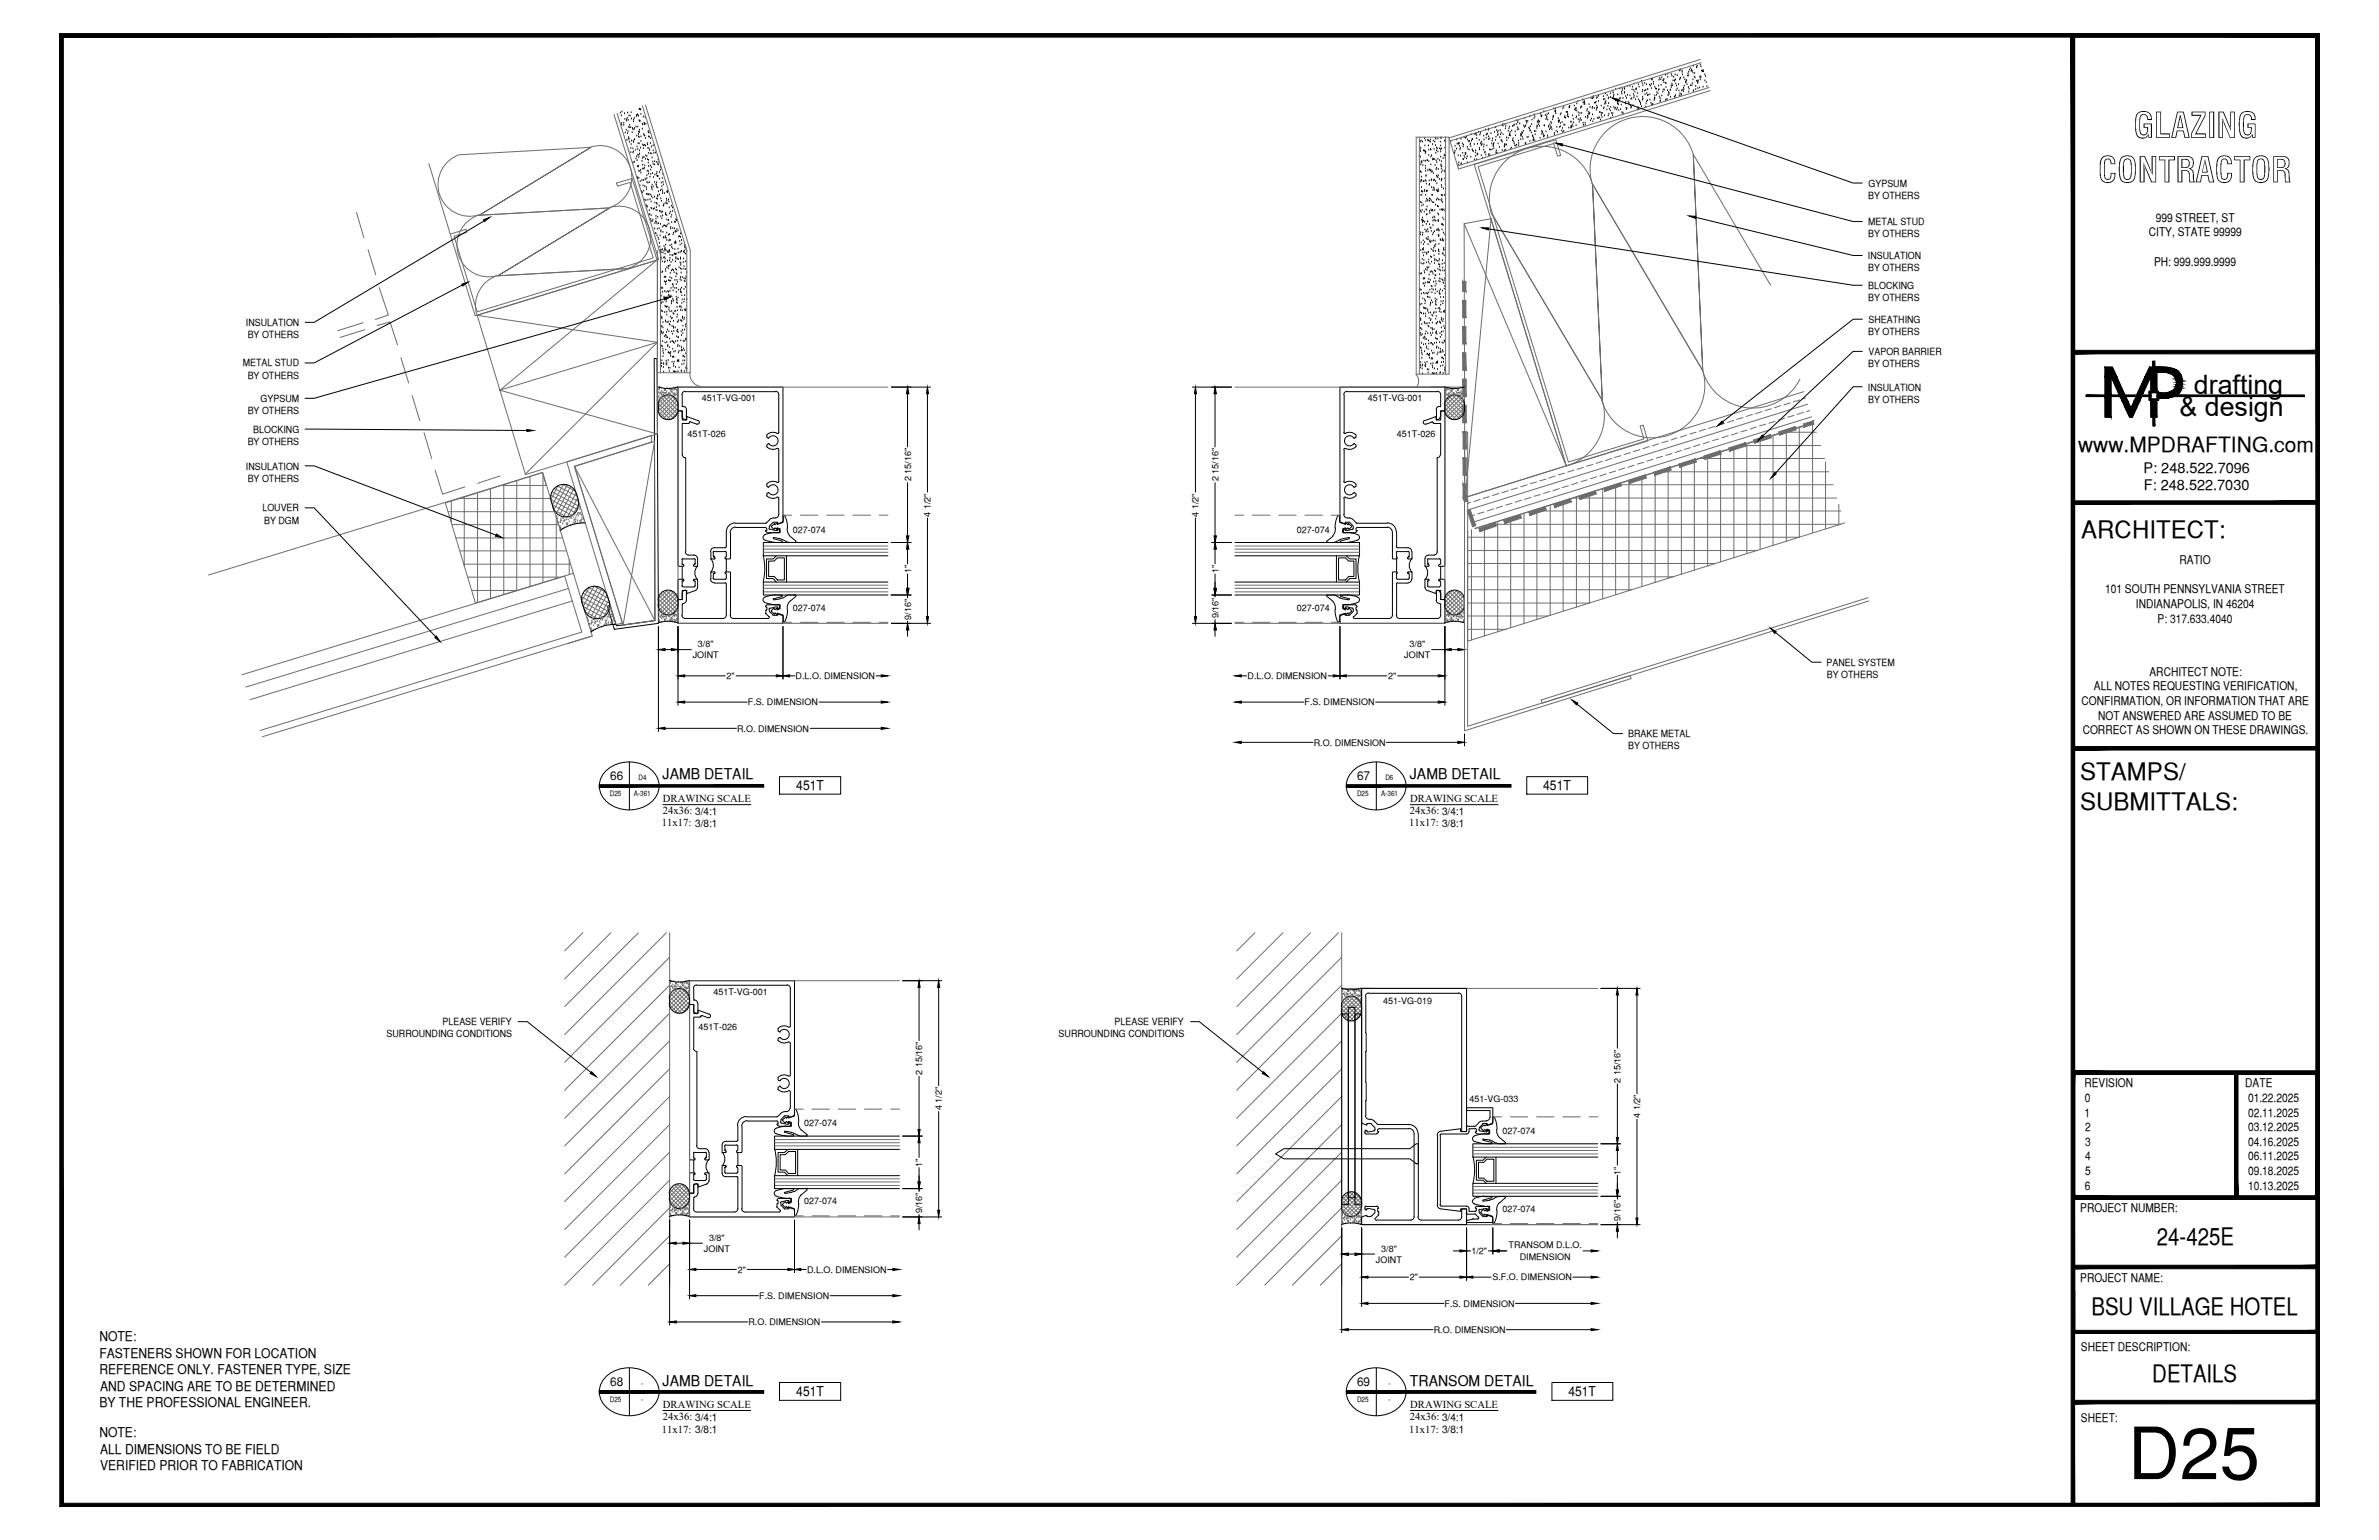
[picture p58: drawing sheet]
<svg xmlns="http://www.w3.org/2000/svg" width="432mm" height="279mm" viewBox="0 0 432 279" stroke-linecap="round" stroke-linejoin="round" font-family="sans-serif">
<defs><g id="words">
<text font-size="13.1" x="386.2" y="268.4">D25</text>
<g font-size="6.3">
<text x="387.2" y="25">GLAZING</text>
<text x="380.8" y="33.1">CONTRACTOR</text>
</g>
<g font-size="4.9">
<text x="398.2" y="71.5">drafting</text>
<text x="395.6" y="75.5">&amp; design</text>
</g>
<g font-size="4.4">
<text x="377.8" y="97.5">ARCHITECT:</text>
<text x="377.6" y="141.5">STAMPS/</text>
<text x="377.6" y="146.9">SUBMITTALS:</text>
<text x="391.5" y="225.8">24-425E</text>
<text x="379.6" y="238.5">BSU VILLAGE HOTEL</text>
<text x="390.7" y="250.7">DETAILS</text>
</g>
<text font-size="3.8" x="377.2" y="82">www.MPDRAFTING.com</text>
<g font-size="2.7">
<text x="120.3" y="141.4">JAMB DETAIL</text>
<text x="255.9" y="141.4">JAMB DETAIL</text>
<text x="120.3" y="251.4">JAMB DETAIL</text>
<text x="255.9" y="251.4">TRANSOM DETAIL</text>
</g>
<g font-size="2.6">
<text x="389.1" y="85.8">P: 248.522.7096</text>
<text x="389.1" y="89">F: 248.522.7030</text>
</g>
<g font-size="2.4">
<text x="144.5" y="143.4">451T</text>
<text x="280.1" y="143.4">451T</text>
<text x="18" y="243.3">NOTE:</text>
<text x="18" y="246.3">FASTENERS SHOWN FOR LOCATION</text>
<text x="18" y="249.4">REFERENCE ONLY. FASTENER TYPE, SIZE</text>
<text x="18" y="255.3">BY THE PROFESSIONAL ENGINEER.</text>
<text x="18.2" y="252.3">AND SPACING ARE TO BE DETERMINED</text>
<text x="144.5" y="253.3">451T</text>
<text x="284.7" y="253.3">451T</text>
<text x="18" y="260.7">NOTE:</text>
<text x="18.2" y="263.8">ALL DIMENSIONS TO BE FIELD</text>
<text x="18.2" y="266.8">VERIFIED PRIOR TO FABRICATION</text>
</g>
<g font-size="2.2">
<text x="391.3" y="40.2">999 STREET, ST</text>
<text x="390" y="42.9">CITY, STATE 99999</text>
<text x="391" y="48.2">PH: 999.999.9999</text>
<text x="382.1" y="107.6">101 SOUTH PENNSYLVANIA STREET</text>
<text x="395.6" y="102.3">RATIO</text>
<text x="387.7" y="110.3">INDIANAPOLIS, IN 46204</text>
<text x="391.6" y="113">P: 317.633.4040</text>
<text x="380" y="125.2">ALL NOTES REQUESTING VERIFICATION,</text>
<text x="390.1" y="122.6">ARCHITECT NOTE:</text>
<text x="377.8" y="127.9">CONFIRMATION, OR INFORMATION THAT ARE</text>
<text x="380.8" y="130.6">NOT ANSWERED ARE ASSUMED TO BE</text>
<text x="378" y="133.2">CORRECT AS SHOWN ON THESE DRAWINGS.</text>
<text x="110.7" y="141.5">66</text>
<text x="246.3" y="141.5">67</text>
<text x="378.3" y="197.3">REVISION</text>
<text x="407.5" y="197.3">DATE</text>
<text x="378.3" y="202.6">1</text>
<text x="378.4" y="200">0</text>
<text x="408" y="200">01.22.2025</text>
<text x="408" y="202.6">02.11.2025</text>
<text x="378.5" y="205.2">2</text>
<text x="378.5" y="207.9">3</text>
<text x="408" y="205.2">03.12.2025</text>
<text x="408" y="207.9">04.16.2025</text>
<text x="378.4" y="215.8">6</text>
<text x="378.5" y="210.5">4</text>
<text x="378.5" y="213.2">5</text>
<text x="408" y="210.5">06.11.2025</text>
<text x="408" y="213.2">09.18.2025</text>
<text x="408" y="215.8">10.13.2025</text>
<text x="377.6" y="219.9">PROJECT NUMBER:</text>
<text x="377.6" y="232.5">PROJECT NAME:</text>
<text x="377.7" y="245.2">SHEET DESCRIPTION:</text>
<text x="110.7" y="251.5">68</text>
<text x="246.3" y="251.5">69</text>
<text x="377.7" y="257.9">SHEET:</text>
</g>
<g font-size="1.9">
<text x="120.1" y="149.9">11x17: 3/8:1</text>
<text x="120.3" y="145.5">DRAWING SCALE</text>
<text x="120.3" y="147.8">24x36: 3/4:1</text>
<text x="255.8" y="149.9">11x17: 3/8:1</text>
<text x="255.9" y="147.8">24x36: 3/4:1</text>
<text x="256" y="145.5">DRAWING SCALE</text>
<text x="120.3" y="255.5">DRAWING SCALE</text>
<text x="120.3" y="257.7">24x36: 3/4:1</text>
<text x="255.9" y="257.7">24x36: 3/4:1</text>
<text x="256" y="255.5">DRAWING SCALE</text>
<text x="120.1" y="259.9">11x17: 3/8:1</text>
<text x="255.8" y="259.9">11x17: 3/8:1</text>
</g>
<g font-size="1.8">
<text x="339.2" y="33.9">GYPSUM</text>
<text x="339.1" y="36.1">BY OTHERS</text>
<text x="339.1" y="40.9">METAL STUD</text>
<text x="339" y="47">INSULATION</text>
<text x="339.1" y="43.1">BY OTHERS</text>
<text x="339.1" y="49.2">BY OTHERS</text>
<text x="339.1" y="52.4">BLOCKING</text>
<text x="44.6" y="59.1">INSULATION</text>
<text x="339.1" y="54.6">BY OTHERS</text>
<text x="339.2" y="58.5">SHEATHING</text>
<text x="45" y="61.3">BY OTHERS</text>
<text x="339.1" y="60.8">BY OTHERS</text>
<text x="339.2" y="64.4">VAPOR BARRIER</text>
<text x="44.1" y="66.5">METAL STUD</text>
<text x="45" y="68.7">BY OTHERS</text>
<text x="339" y="70.9">INSULATION</text>
<text x="339.1" y="66.6">BY OTHERS</text>
<text x="45" y="75.1">BY OTHERS</text>
<text x="47.3" y="73">GYPSUM</text>
<text x="339.1" y="73">BY OTHERS</text>
<text x="45" y="80.7">BY OTHERS</text>
<text x="46" y="78.5">BLOCKING</text>
<text x="44.6" y="85.2">INSULATION</text>
<text x="45" y="87.4">BY OTHERS</text>
<text x="47.6" y="92.8">LOUVER</text>
<text x="47.9" y="95">BY DGM</text>
<text x="331.5" y="120.8">PANEL SYSTEM</text>
<text x="331.6" y="123">BY OTHERS</text>
<text x="295.5" y="133.7">BRAKE METAL</text>
<text x="295.5" y="136">BY OTHERS</text>
<text x="80.3" y="186">PLEASE VERIFY</text>
<text x="202.3" y="186">PLEASE VERIFY</text>
<text x="70.2" y="188.2">SURROUNDING CONDITIONS</text>
<text x="192.2" y="188.2">SURROUNDING CONDITIONS</text>
</g>
<g font-size="1.6">
<text x="127.4" y="72.8">451T-VG-001</text>
<text x="248.3" y="72.8">451T-VG-001</text>
<text x="124.8" y="79.2">451T-026</text>
<text x="253.6" y="79.2">451T-026</text>
<text x="165.4" y="87.3" transform="rotate(-90 165.4 87.3)">2 15/16&quot;</text>
<text x="221.2" y="87.3" transform="rotate(-90 221.2 87.3)">2 15/16&quot;</text>
<text x="168.9" y="93.7" transform="rotate(-90 168.9 93.7)">4 1/2&quot;</text>
<text x="217.6" y="93.7" transform="rotate(-90 217.6 93.7)">4 1/2&quot;</text>
<text x="143.9" y="96.6">027-074</text>
<text x="235.4" y="96.6">027-074</text>
<text x="165.4" y="104" transform="rotate(-90 165.4 104)">1&quot;</text>
<text x="221.2" y="104" transform="rotate(-90 221.2 104)">1&quot;</text>
<text x="143.9" y="110.8">027-074</text>
<text x="165.4" y="112.5" transform="rotate(-90 165.4 112.5)">9/16&quot;</text>
<text x="221.2" y="112.1" transform="rotate(-90 221.2 112.1)">9/16&quot;</text>
<text x="235.4" y="110.8">027-074</text>
<text x="125.7" y="119.4">JOINT</text>
<text x="126.7" y="117.4">3/8&quot;</text>
<text x="254.9" y="119.4">JOINT</text>
<text x="255.8" y="117.4">3/8&quot;</text>
<text x="131.9" y="123.2">2&quot;</text>
<text x="144.4" y="123.2">D.L.O. DIMENSION</text>
<text x="226.4" y="123.2">D.L.O. DIMENSION</text>
<text x="252" y="123.2">2&quot;</text>
<text x="135.8" y="128">F.S. DIMENSION</text>
<text x="236.8" y="128">F.S. DIMENSION</text>
<text x="133.8" y="132.7">R.O. DIMENSION</text>
<text x="238.4" y="135.3">R.O. DIMENSION</text>
<text x="129.5" y="180.5">451T-VG-001</text>
<text x="251.1" y="182.1">451-VG-019</text>
<text x="126.8" y="186.9">451T-026</text>
<text x="167.4" y="195" transform="rotate(-90 167.4 195)">2 15/16&quot;</text>
<text x="294.1" y="196.4" transform="rotate(-90 294.1 196.4)">2 15/16&quot;</text>
<text x="170.9" y="201.4" transform="rotate(-90 170.9 201.4)">4 1/2&quot;</text>
<text x="266.7" y="199.9">451-VG-033</text>
<text x="297.7" y="202.8" transform="rotate(-90 297.7 202.8)">4 1/2&quot;</text>
<text x="146" y="204.3">027-074</text>
<text x="272.7" y="205.7">027-074</text>
<text x="167.4" y="211.7" transform="rotate(-90 167.4 211.7)">1&quot;</text>
<text x="294.1" y="213.1" transform="rotate(-90 294.1 213.1)">1&quot;</text>
<text x="146" y="218.5">027-074</text>
<text x="167.4" y="220.2" transform="rotate(-90 167.4 220.2)">9/16&quot;</text>
<text x="272.7" y="219.9">027-074</text>
<text x="294.1" y="221.5" transform="rotate(-90 294.1 221.5)">9/16&quot;</text>
<text x="127.8" y="227.1">JOINT</text>
<text x="128.7" y="225.1">3/8&quot;</text>
<text x="250.7" y="227.1">3/8&quot;</text>
<text x="267.1" y="227.5">1/2&quot;</text>
<text x="273.8" y="226.5">TRANSOM D.L.O.</text>
<text x="133.9" y="230.9">2&quot;</text>
<text x="146.5" y="230.9">D.L.O. DIMENSION</text>
<text x="249.7" y="229.1">JOINT</text>
<text x="255.9" y="232.3">2&quot;</text>
<text x="270.9" y="232.3">S.F.O. DIMENSION</text>
<text x="275.8" y="228.5">DIMENSION</text>
<text x="137.8" y="235.6">F.S. DIMENSION</text>
<text x="262.2" y="237">F.S. DIMENSION</text>
<text x="135.8" y="240.4">R.O. DIMENSION</text>
<text x="260.2" y="241.8">R.O. DIMENSION</text>
</g>
<g font-size="1.3">
<text x="115.9" y="141.5">D4</text>
<text x="251.5" y="141.5">D6</text>
<text x="110.7" y="144.5">D25</text>
<text x="115.1" y="144.5">A-361</text>
<text x="246.3" y="144.5">D25</text>
<text x="250.7" y="144.5">A-361</text>
<text x="116.4" y="251.5">-</text>
<text x="252" y="251.5">-</text>
<text x="110.7" y="254.4">D25</text>
<text x="116.4" y="254.4">-</text>
<text x="246.3" y="254.4">D25</text>
<text x="252" y="254.4">-</text>
</g>
</g></defs>
<!-- layer: SURROUNDING CONDITIONS -->
<g fill="none" stroke="#6c6c6c" stroke-width=".18">
<path d="M116.6 19.2l8.1 26.4M117.2 19l8.1 26.4v22.2h-6v-22.2M308.6 10.8l-45.6 14.2 1.7 5.7 45.7-14.3M308.8 11.4l-45.7 14.2M310.2 15.9l-45.6 14.2M64.7 38.5l1.3 4.6M77.9 29.7l3.8 12.8M83.5 28a5.7 5.7 0 0 0-3.7 7.2 5.7 5.7 0 0 0 7.2 3.8M87 39a5.7 5.7 0 0 0-3.8 7.2 5.7 5.7 0 0 0 7.2 3.8M87 39.1l20.3-12.4-20.3 12.4M107.2 26.7a5.7 5.7 0 0 1 7.2 3.8 5.7 5.7 0 0 1-3.8 7.2M107.3 26.7l-23.7 1.4"/>
<path d="M110.7 37.7a5.7 5.7 0 0 1 7.2 3.7 5.7 5.7 0 0 1-3.8 7.2M110.7 37.7l-23.7 1.4M111.4 20.8l8.2 26.4M112 20.6l8.1 26.4M257 24.9h6v43h-6zM257.6 24.9v43M262.4 24.9v43M267.6 29.8l14.8-4.5 .9 2.9-.6 .1-.7-2.3-13.7 4.2 16.4 53.6 13.7-4.2-.7-2.3 .6-.1 .8 2.8-14.8 4.5zM270.6 39.7l-4.7 50.5 61.5-19.1M270.8 38.9l20 33.7M289 33.4a9.6 9.6 0 0 1 6.4-11.9 9.6 9.6 0 0 1 11.9 6.5l14.1 23.8M289 33.4a9.6 9.6 0 0 0-11.9-6.5 9.6 9.6 0 0 0-6.4 11.9"/>
<path d="M289.1 33.4l20 33.8M65.9 58.5l-4.6 1.5M66.2 59.8l-4.5 1.4M66.8 45.3l1.4 4.5M68.5 59.1l2.3-.7 1.3 4.1M68.8 52.2l1.7 4.9-2.4 .9M81.7 42.5l2.9-.9 .1 .6-2.3 .7 4.2 13.7 32-9.8-4.2-13.7-2.3 .7-.2-.6 2.8-.8 4.6 14.8-33.1 10.1zM86.6 57.2l32.7 4.9-24 23.9M90.3 50a5.7 5.7 0 0 0-3.7 7.2M90.4 50l20.3-12.3-20.3 12.3M114.1 48.7l-23.7 1.3M119.3 47.2l-28.6 23.6 28.6 7.9"/>
<path d="M119.9 45.4v22.2M124.7 45.4v22.2M265.5 51.1h.6M265.7 40.6l4.9-.9 13.7 44.8-18.4 5.8zM265.7 51.1h.1M265.7 40.6l18.6 43.9M72.8 64.9l1.4 4.6M74.8 71.8l1.4 4.5M77 78.5l1.4 4.7M119.3 62.1v-14.9l-32.7 10 8.8 28.9 23.9-7.4v-16.6l-28.6 8.7M119.5 74.7l1.5 1.4M119.5 73.2l2.7 2.7"/>
<path d="M119.7 72.6l2.9 3M120 72.2l2.9 2.9M120.5 71.9l2.6 2.6M121 71.8l-1.4 1.4M121 71.7l2.1 2.1M121.7 71.8l-2.2 2.1 2.2 2.2 1.3-1.3M121.8 71.8l1.2 1.2M122.2 71.9l-2.7 2.7M122.6 72.3l-2.9 2.9M122.9 72.7l-2.9 2.9M123.1 73.3l-2.7 2.6M123.1 74l-2.1 2.1"/>
<path d="M125.2 67.6a2.32 2.32 0 0 0 2 2.5M257 67.9a1.81 1.81 0 0 1 .1 2.3M259.8 70.2h6M262.3 73.3l2.6 2.6M262.3 74l2.1 2.1M262.4 72.7l2.9 2.9M262.7 72.3l2.9 2.9M263.1 71.9l2.7 2.7M263.5 71.8l-1.2 1.2M263.7 71.8l2.1 2.1-2.2 2.2-1.3-1.3M264.3 71.7l-2 2.1M264.4 71.8l1.3 1.4"/>
<path d="M264.9 71.9l-2.6 2.6M265.3 72.2l-2.9 2.9M265.6 72.6l-2.9 3M265.8 78.4h.6v53.4l29.5-9.2 .1 .5-30.2 9.5zM265.8 74.7l-1.5 1.4M265.8 73.2l-2.7 2.7M290.8 72.6a9.6 9.6 0 0 1-6.4 11.9M290.8 72.6l-1.7-39.2 1.7 39.2M304.4 79.4l-1.1 .4M306.1 78.9l-1.1 .4M307.8 78.4l-1.1 .3M309 67.2a9.6 9.6 0 0 0 8.3 6.8 9.6 9.6 0 0 0 9.4-5.2"/>
<path d="M309 67.2a9.6 9.6 0 0 1-6.4 11.8 9.6 9.6 0 0 1-11.9-6.4M309.1 67.2l-1.8-39.2 1.8 39.2M309.6 77.9l-1.2 .3M311.3 77.3l-1.2 .4M312 79.6l-1.2 .3M313 76.8l-1.2 .4M313.7 79.1l-1.2 .3M314.7 76.3l-1.1 .3M315.4 78.5l-1.1 .4M316.4 75.8l-1.2 .3M317.1 78l-1.1 .4M318.1 75.2l-1.2 .4"/>
<path d="M318.8 77.5l-1.1 .4M319.5 79.8v19.9M319.8 74.7l-1.2 .4M320.5 77l-1.2 .3M321.5 74.2l-1.1 .3M321.8 79.1v19.8M322.2 76.5l-1.1 .3M323.2 73.6l-1.1 .4M323.8 78.4h5.9M323.9 75.9l-1.1 .4M324.2 78.3v19.9M324.9 73.1l-1.1 .4"/>
<path d="M325.6 75.4l-1.1 .3M326.6 77.5v20h-60.2M326.6 72.6l-1.1 .3M327.3 74.8l-1.1 .4M327.7 72.2l-.5 .2M328.1 73.3l-61.5 19.2M328.5 74.5l-.6 .2M328.8 75.6l-61.5 19.1M329 76.8v19.9M329.1 76.6l-61.4 19.3 61.5-19.1M79 85.3l1.3 4.4 4.1-1.4M80.8 91.2l17.7-5.5 5.6 18.3-17.8 5.4z"/>
<path d="M81.3 92.8h19.3M81.9 90.9v3.8M82 95.2h19.4M82.7 97.6h19.4M83.4 90.4h16.5M83.5 99.9h19.4M84.3 90.2v12.5M86.7 89.4v19.9M89 88.7v19.9M90.7 86.4l-4 1.3M91.1 88.1h8.1M91.4 87.9v19.9"/>
<path d="M93.8 87.2v19.9h-8.2M96.2 86.5v19.9M98.6 86v19.7M99.1 88.1l-.6-2.4-60.7 18.6M100 90.7l4.5 2.3M100 89.9l4.8 2.6M100.2 89.2l4.8 2.6M100.6 92.6l2.3 1.2M100.6 88.6l4.4 2.4M101 93.8v11.2M101.2 88.2l3.6 1.8M101.3 88.1l-1.3 2.5"/>
<path d="M102.9 83.8l15.3-4.8v1.2l-13.9 4.4 8.7 28.4-1.2 .3zM102.9 88l-2.4 4.5M103.6 88.3l-2.6 4.8M104.1 88.7l-2.6 4.8M104.3 84.6l14.5-4.5 .1 32.5-5.8 .8zM104.4 89.1l-2.2-1.2-1.9 3.7 3.5 1.9M104.6 89.4l-2.4 4.4M104.8 90.4l-1.8 3.4M105.1 91.4l-1.2 2M118.8 80.1l-5.7 33.3 5.8-.8-14.6-28M266.4 99.9h52.6M267 91.1l-.7 .3"/>
<path d="M267.1 96.1v20M267.7 93.4l-.7 .2M268.7 90.6l-1.2 .4M269.4 92.9l-1.2 .3M269.4 95.4v20M270.3 95.1h63.8M270.3 90.1l-1.1 .3M271.1 92.3l-1.2 .4M271.8 94.6v20M272 89.5l-1.1 .4M272.7 91.8l-1.1 .4M273.7 89l-1.1 .4"/>
<path d="M274.2 93.9v20M274.4 91.3l-1.1 .3M275.5 88.5l-1.2 .3M276.2 90.7l-1.2 .4M276.6 93.2v20M277.2 87.9l-1.2 .4M277.9 90.2l-1.2 .4M277.9 92.7h56.2M278.9 87.4l-1.2 .4M279 92.4v20M279.6 89.7l-1.2 .3M280.6 86.9l-1.1 .3"/>
<path d="M281.3 89.2l-1.1 .3M281.4 91.6v20M282.3 86.4l-1.2 .3M283 88.6l-1.1 .4M283.7 90.9v20M284 85.9l-1.2 .3M284.7 88.1l-1.2 .4M285.6 90.4h47.8M285.7 85.3l-1.2 .4M286.1 90.2v20M286.4 87.6l-1.2 .3M287.4 84.8l-1.1 .4"/>
<path d="M288.1 87.1l-1.1 .3M288.5 89.4v20M289.1 84.3l-1.1 .3M289.8 86.5l-1.1 .4M290.8 83.7l-1.1 .4M290.9 88.6v20M291.5 86l-1.1 .4M292.5 83.2l-1.1 .4M293.2 85.5l-1.1 .3M294.2 82.7l-1.1 .3M294.9 84.9l-1.1 .4M295.7 87.2v20"/>
<path d="M295.9 82.1l-1.1 .4M296.6 84.4l-1.1 .4M297.6 81.6l-1.1 .3M298 86.4v20M298.3 83.9l-1.1 .3M299.3 81l-1.1 .4M300 83.3l-1.1 .4M300.4 85.7v20M300.9 85.6h31M301.1 80.5l-1.2 .4M301.8 82.8l-1.2 .3M302.8 85v19.9"/>
<path d="M302.8 80l-1.2 .3M303.5 82.3l-1.2 .3M305.2 84.2v20M305.2 81.7l-1.2 .4M306.8 81.2l-1 .3M307.5 83.5v19.9M308.5 83.2h22.7M308.5 80.6l-1.1 .4M309.9 82.7v20M310.3 80.1l-1.2 .4M312.3 82v19.9M314.7 81.3v19.9"/>
<path d="M316.2 80.8h14.3M317.1 80.5v20M331.3 83.8v12.1M332.7 87.9h-39.5v20M333.8 91.5v3.7M334.8 94.9l-68.4 21.4v-20M84.2 102.4h19.4M84.9 104.7h16.8M103.3 106.7l-58.7 18M103.3 101.5v2.7M103.9 109l-58.5 17.9M104.1 104l3.4 11.4-4.5 1.4"/>
<path d="M105.6 109.1l4.4 2.4M105.6 108.3l4.8 2.6M105.9 107.6l4.8 2.6M106.2 111l2.3 1.3M106.2 107.1l4.5 2.4M106.9 106.6l3.5 1.9M106.9 106.6l-1.3 2.4M107.5 115.4l-59.9 18.3M108.6 106.4l-2.4 4.5M109.2 106.7l-2.6 4.9M109.8 107.2l-2.6 4.8M110 107.5l-2.2-1.1-1.9 3.6 3.6 2"/>
<path d="M110.2 107.9l-2.4 4.3M110.5 108.8l-1.9 3.5M110.7 109.9l-1.1 2M119.6 110.2l1.4 1.4M119.7 108.1l2.9 2.9M120 107.7l2.9 2.9M120.4 107.4l2.7 2.6M121 107.2l2.1 2.1M121 107.2l-1.5 1.4 2.7 2.8M122.2 107.4l-2.7 2.7M122.6 107.8l-2.9 2.9M122.9 108.2l-2.9 2.9"/>
<path d="M123 108.5l-1.3-1.3-2.2 2.2 2.2 2.2M123 110.3l-1.2 1.2M123.1 108.8l-2.6 2.6M123.1 109.5l-2.1 2.1M262.3 108.5l1.3-1.3 2.2 2.2-2.1 2.2M262.3 108.8l2.6 2.6M262.3 109.5l2 2.1M262.3 110.3l1.2 1.2M262.4 108.2l2.9 2.9M262.7 107.8l2.9 2.9M263.1 107.4l2.7 2.7M264.3 107.2l1.5 1.4-2.7 2.8"/>
<path d="M264.4 107.2l-2.1 2.1M264.9 107.4l-2.6 2.6M265.3 107.7l-2.9 2.9M265.6 108.1l-2.9 2.9M265.7 110.2l-1.3 1.4M266.4 114.2h7M266.4 111.8h14.6M266.4 109.4h22.1M266.4 107h29.8M266.4 104.6h37.4M266.4 102.2h44.9M339 108.5l-59.3 18.5 .2 .6 59.3-18.6"/>
<path d="M43.9 122.4l58.6-17.9 3.1 10.2-58.4 17.8M105.8 169.2l-3.3 3.3M110.9 169.2l-8.4 8.4M115.9 169.2l-13.4 13.4M121 169.2l-18.5 18.5M121.5 173.7l-19 19M121.5 178.8l-19 19M121.5 169.2v64M122.1 179.9l2.9 2.9M122.5 179.6l2.6 2.6M123 179.5l-1.4 1.3M123.1 179.4l2.1 2.1"/>
<path d="M123.7 179.5l-2.2 2.1 2.3 2.2 1.3-1.3M123.8 179.5l1.2 1.2M124.3 179.6l-2.7 2.7M124.7 180l-3 2.9M227.8 169.2l-3.3 3.3M232.9 169.2l-8.4 8.4M237.9 169.2l-13.4 13.4M243 169.2l-18.5 18.5M243.5 173.7l-19 19M243.5 178.8l-19 19M243.5 169.2v64M243.5 179.3h6"/>
<path d="M121.5 183.8l-19 19.1M121.5 188.8l-19 19.1M121.5 193.9l-19 19.1M121.5 198.9l-19 19.1M121.6 182.4l1.5 1.4M121.6 180.9l2.7 2.7M121.8 180.3l2.9 3M125 180.4l-3 2.9M125.1 181l-2.6 2.6M125.2 181.7l-2.2 2.1M243.5 183.8l-19 19.1M243.5 188.8l-19 19.1"/>
<path d="M243.5 193.9l-19 19.1M243.5 198.9l-19 19.1M243.6 183.8l1.4 1.4M243.6 182.3l2.7 2.7M243.8 181.7l2.9 3M244.1 181.3l2.9 2.9M244.5 181l2.6 2.6M245 180.8l-1.4 1.4M245 180.8l2.1 2.1M245.7 180.8l-2.2 2.2 2.2 2.2 1.4-1.3M245.8 180.8l1.3 1.3M246.3 181l-2.7 2.7"/>
<path d="M246.6 181.4l-2.9 2.9M247 181.8l-3 2.9M247.1 182.4l-2.6 2.6M247.1 183.1l-2.1 2.1M121.5 204l-19 19.1M121.5 209l-19 19.1M121.5 214.1l-19 19.1M121.5 219.1l-13.9 14.1M121.6 217.9l1.4 1.4M121.7 215.8l3 2.9M122 215.4l3 2.9M122.5 215.1l2.6 2.6"/>
<path d="M123 214.9l2.2 2.1M123.1 214.9l-1.5 1.4 2.7 2.8M124.3 215.1l-2.7 2.7M124.7 215.5l-2.9 2.9M125 215.9l-2.9 2.9M125 218l-1.2 1.2M125.1 216.2l-1.3-1.3-2.3 2.2 2.2 2.2M125.1 216.5l-2.6 2.6M125.2 217.2l-2.1 2.1M243.5 204l-19 19.1M243.5 209l-19 19.1M243.5 214.1l-19 19.1"/>
<path d="M243.5 219.1l-13.9 14.1M243.6 219.3l1.4 1.4M243.6 217.8l2.7 2.7M243.7 217.2l2.9 3M244 216.8l3 2.9M244.5 216.5l2.6 2.6M245 216.3l2.1 2.1M245 216.3l-1.4 1.4M246.3 216.5l-2.7 2.7M246.7 216.9l-2.9 2.9M247 217.3l-2.9 2.9M247.1 217.6l-1.4-1.3-2.2 2.2 2.2 2.2"/>
<path d="M247.1 219.4l-1.3 1.3M247.1 217.9l-2.6 2.6M247.1 218.6l-2.1 2.1M121.5 224.2l-8.9 9M121.5 229.3l-3.8 3.9M243.5 224.2l-8.9 9M243.5 229.3l-3.9 3.9"/>
</g>
<!-- layer: COMPONENTS -->
<g fill="none" stroke="#000" stroke-width=".18">
<path d="M118.7 65l.6 .1 .2 48-8 1.1-1.3-4.2 .5-.1 1.2 3.6 7-.9zM123.8 71.6v2.2h.2M124 73.7a.6 .6 0 0 1 .6 .6M124.4 71a.6 .6 0 0 0-.6 .6M124.4 71.1h16.4M124.4 76.1a.6 .6 0 0 1-.6-.5v-1.1h-.7v-4.3h19v24.5l-.9 .4v-.4l-.9 .1-.7 .6v.5M124.6 74.4v1.7h-.1M139.2 78.9v.5l.4 .1M139.6 79.4a.92 .92 0 0 1 1.3-.1 .92 .92 0 0 1 0 1.4 .92 .92 0 0 1-1.3-.2M140.7 71a.6 .6 0 0 1 .7 .6M141 78.6a1.56 1.56 0 0 0-1.8 .3M141.4 71.6v6.9"/>
<path d="M141.4 78.5l-.2 .1h-.2M243.9 78.5l.1 .1h.2M244 71.6v6.9M244.2 78.6a1.56 1.56 0 0 1 1.9 .3M244.5 71a.6 .6 0 0 0-.6 .6M244.5 71.1h16.4M246.1 78.9v.5l-.3 .1a.96 .96 0 0 0-1.4-.2 .96 .96 0 0 0 0 1.4 .96 .96 0 0 0 1.4-.2M260.7 74.4v1.7h.2M260.9 71a.6 .6 0 0 1 .6 .6M261.3 73.7a.6 .6 0 0 0-.6 .6M261.4 75.5a.6 .6 0 0 1-.6 .6M261.5 75.6v-1.1h.8v-4.3h-19.1v24.5l1 .4v-.4h.7"/>
<path d="M261.5 71.6v2.2h-.2M129.6 99.4a.67 .67 0 0 0-.6 .6M129.7 99.4h1.9M131.8 96.5v2.7M131.8 99.2l-.2 .2M132.6 96.6v4.7l-.1 .1h-.7M133.4 94.9a1.62 1.62 0 0 0-1.6 1.6M133.5 95.6a.98 .98 0 0 0-1 1M133.5 95.7h5.4M138.9 95.7l.2 .2M138.9 96.2l.2 .3 .2 .1M139.2 89.9a1.56 1.56 0 0 0 1.8 .3"/>
<path d="M139.2 81a1.67 1.67 0 0 0 1.9 .3l.3 .3v5.8M139.2 87.8v.5l.4 .1M139.2 95.9v.4h-.2M139.3 96.6h2M139.4 89.4h.2M139.4 80.5h.2M139.4 89.4l-.2 .1v.5M139.4 80.5l-.2 .2v.4M139.6 88.3a.92 .92 0 0 1 1.3-.1 .92 .92 0 0 1 0 1.4 .92 .92 0 0 1-1.3-.2M139.6 95.9l.1 .2M139.7 94.3l-.7 .6h-5.5M139.8 96l1 .3h.4v-.3h.1"/>
<path d="M140.4 94l-.7 .3M140.4 94h.3M141 90.2h.2l.2 .2M141 87.5a1.56 1.56 0 0 0-1.8 .3M141.3 95.9l.2 .3M141.4 90.4v2.9M141.4 93.3a.67 .67 0 0 1-.7 .7M141.4 87.3l-.2 .2h-.2M141.5 96.2v.3M141.5 96.4l-.2 .2M243.8 96.4l.2 .2M243.8 96.2v.3"/>
<path d="M243.9 87.3l.1 .2h.2M243.9 93.3a.67 .67 0 0 0 .7 .7M244 81.6v5.8M244 90.4v2.9M244 95.9l-.2 .3M244 96h.2v.3l1.3-.3M244 96.6h2M244.2 87.5a1.56 1.56 0 0 1 1.9 .3M244.2 90.2h-.2l-.1 .2M244.6 94h.3M244.8 94.7l.8 .7v.5M244.9 94l.7 .3"/>
<path d="M245.6 94.3l.6 .6M245.6 95.9l-.2 .2M245.8 89.4l.3 .1v.5M245.8 80.5l.3 .2v.4M246.1 89.9a1.56 1.56 0 0 1-1.9 .3M246.1 81a1.67 1.67 0 0 1-2 .3l-.2 .3M246.1 87.8v.5l-.3 .1a.96 .96 0 0 0-1.4-.3 .96 .96 0 0 0 0 1.5 .96 .96 0 0 0 1.4-.2M246.1 95.9v.4h.2M246.1 94.9h5.7M246.3 96.2l-.2 .3-.1 .1M246.3 95.7l-.2 .2M246.4 95.7h5.4"/>
<path d="M251.7 95.6a.98 .98 0 0 1 1 1M251.8 94.9a1.62 1.62 0 0 1 1.6 1.6M252.7 96.6v4.7l.1 .1h.7M253.4 99.2l.3 .2M253.5 96.5v2.7M253.7 99.4h1.9M255.6 99.4a.67 .67 0 0 1 .6 .6M123.8 111.6a.6 .6 0 0 0 .6 .6h6.9M124 109.5h-.2v2.1M124.4 107.1a.6 .6 0 0 0-.6 .6v1.1h-.7v4.3h19v-1.4l-.9-.3v.2h-.9M124.5 107.1h.1v1.8M124.6 108.9a.6 .6 0 0 1-.6 .6"/>
<path d="M129 105.1a.67 .67 0 0 0 .6 .6M129 101.4a1.75 1.75 0 0 1 0 2.4M129 100.1v1.3h.7M129.4 104.9l.2 .2M129.5 100.3v.7M129.5 100.9l.3 .4-.2 .1M129.6 100l-.2 .2M129.6 104l-.1 .2v.7M129.6 103.8l.2 .1-.2 .2M129.7 101.1h.1M129.7 104.1h.1M129.7 103.8h-.7v1.3"/>
<path d="M129.7 100.1h1.9M129.7 105.1h1.9M129.7 105.8h1.9M131.6 100l.2 .2M131.6 105.7l.2 .2M131.7 101.1l-.1 .2 .1 .1M131.7 104l.1 .9M131.7 103.8l-.1 .1 .1 .2M131.8 103.8h.7l.1 .1v7.7M131.8 100.3v.7M131.8 101.4v2.4M131.8 106v5.6"/>
<path d="M131.8 111.6a.6 .6 0 0 1-.6 .6M131.8 100.9l-.1 .2M131.8 104.9l-.2 .2M132.5 111.6a.6 .6 0 0 0 .6 .6M133.2 112.2h6.2M138.9 111.2l.1 .2M139 110.1h.2v.6h-.2v.6M139.1 111.4l.5 .5M139.6 111.8a.22 .22 0 0 1 0 .3 .22 .22 0 0 1-.2 .1M139.6 110.6v.3l.7 .7M139.7 110.3l-.1 .2M139.8 110.4l1.4-.3v.3h.1"/>
<path d="M141.3 109.7h.1l.1 .5-.2 .2M141.3 109.7h-2l-.3 .2-.1 .2M243.8 110.2l.2 .2M243.8 109.9v.3M244 109.7l-.2 .2M244 109.7h2l.3 .2v.2M245.4 110.3l.2 .3v.3l-.8 .7M245.5 110.4l-1.3-.3v.3h-.2M245.7 111.8a.22 .22 0 0 0-.1 .3 .22 .22 0 0 0 .2 .1M245.9 112.2h6.3M246.3 111.2l-.6 .7M246.3 110.1h-.2v.6h.2v.6"/>
<path d="M252.7 111.6a.6 .6 0 0 1-.6 .6M253.4 111.6a.6 .6 0 0 0 .6 .6M253.4 104.9l.3 .2M253.4 100.9l.2 .4-.1 .1M253.5 103.8l.1 .1-.1 .2M253.5 103.8h-.7l-.1 .1v7.7M253.5 100.3v.7M253.5 101.4v2.4M253.5 104.2v.7M253.5 106v5.6M253.5 104l-.1 .2M253.7 100l-.3 .2"/>
<path d="M253.7 105.7l-.3 .2M253.7 100.1h1.9M253.7 105.1h1.9M253.7 105.8h1.9M254.1 112.2h6.8M255.6 100l.2 .2M255.6 104l.2 .2v.7M255.6 103.8l-.1 .1 .1 .2M255.7 101.1h.1M255.7 104.1h.1M255.7 103.8h.6v1.3M255.8 100.9l-.3 .4 .1 .1"/>
<path d="M255.8 104.9l-.2 .2M255.8 100.3v.7M256.2 105.1a.67 .67 0 0 1-.6 .6M256.3 101.4a1.75 1.75 0 0 0 0 2.4M256.3 100.1v1.3h-.6M260.7 108.9a.6 .6 0 0 0 .6 .6M260.8 107.1a.6 .6 0 0 1 .6 .6M260.9 107.1h-.2v1.8M261.3 109.5h.2v2.1M261.5 111.6a.6 .6 0 0 1-.6 .6M261.5 107.7v1.1h.8v4.3h-19.1v-1.4l1-.3v.2h.7M125.9 179.3v2.2h.1"/>
<path d="M126.5 178.7a.6 .6 0 0 0-.6 .6M126.5 178.8h16.4M142.8 178.7a.6 .6 0 0 1 .6 .6M143.4 179.3v6.9M125.9 183.2a.6 .6 0 0 0 .6 .6M125.9 183.3v-1.1h-.7v-4.3h19v24.5l-1 .4v-.4l-.9 .1M126 181.4a.6 .6 0 0 1 .6 .6M126.7 182.1v1.7h-.2M141.2 197.6a1.56 1.56 0 0 0 1.9 .3M141.2 188.7a1.56 1.56 0 0 0 1.9 .3M141.2 195.5v.5h.5M141.2 186.6v.5l.3 .2"/>
<path d="M141.5 197.1h.2M141.5 197.1l-.3 .1v.5M141.6 196a.92 .92 0 0 1 1.3-.1 .92 .92 0 0 1 0 1.4 .92 .92 0 0 1-1.3-.2M141.6 187.1a.92 .92 0 0 1 1.3-.1 .92 .92 0 0 1 0 1.4 .92 .92 0 0 1-1.3-.2M141.7 187.2h-.2M141.7 188.3l-.5 .1v.4M143.1 186.3a1.56 1.56 0 0 0-1.9 .3M143.1 195.2a1.56 1.56 0 0 0-1.9 .3M143.1 197.9h.2l.1 .2M143.1 189.1h.2l.1 .2M143.4 189.3v5.8M143.4 198.1v2.9"/>
<path d="M143.4 186.2l-.1 .1h-.2M143.4 195l-.1 .2h-.2M247.8 187.3l.1 .2M247.8 196.2l.1 .2M247.9 180.8v6.5M247.9 190.9v5.3M247.9 199.8v2.6M247.9 190.7l-.1 .2M247.9 199.6l-.1 .2M248 187.5v3.3M248 196.4v3.2M248.4 180.1a.6 .6 0 0 0-.6 .7"/>
<path d="M248.5 180.2h16.2M264.7 180.1a.6 .6 0 0 1 .6 .7M265.3 180.8v24.5h.9v-26h-19.1v24.5l1 .4v-.4h.7M125.9 219.3a.6 .6 0 0 0 .6 .6M125.9 215.4v1.1h-.7v4.3h19v-1.4l-1-.3v.2h-.9M126 217.2h-.1v2.1M126.5 214.8a.6 .6 0 0 0-.6 .6M126.5 214.8h.2v1.8M126.5 219.9h6.8M126.6 216.6a.6 .6 0 0 1-.6 .6M131.1 207.8v1.3h.6l.1-.2-.1-.1M131.1 212.8a.67 .67 0 0 0 .6 .7"/>
<path d="M131.1 209.1a1.75 1.75 0 0 1 0 2.4M131.5 212.6l.2 .3M131.5 208.6l.2 .2M131.6 208v.7M131.6 211.9v.8M131.7 211.7l-.2 .2M131.7 211.8l.1-.3h-.7v1.4M131.7 208.8h.1M131.7 211.8h.1M131.7 207.1a.67 .67 0 0 0-.6 .6M131.7 207.7l-.2 .2M131.8 207.1h1.9"/>
<path d="M131.8 207.8h1.9M131.8 212.9h1.9M131.8 213.5h1.9M133.7 207.7l.2 .2M133.7 213.4l.2 .2M133.7 211.7l.2 .2M133.8 211.5l-.1 .1 .1 .2M133.9 211.5h.7l.1 .1v7.7M133.9 208.6l-.2 .4 .1 .1M133.9 204.2v2.7l-.2 .2M133.9 208v.7M133.9 209.1v2.4"/>
<path d="M133.9 211.9v.8M133.9 213.7v5.6M133.9 219.3a.6 .6 0 0 1-.6 .6M133.9 212.6l-.2 .3M134.6 219.3a.6 .6 0 0 0 .6 .6M134.7 204.3v4.7l-.1 .1h-.7M135.3 219.9h6.2M135.5 202.6a1.62 1.62 0 0 0-1.6 1.6M135.5 202.6h5.5M135.6 203.3a.98 .98 0 0 0-1 1M135.6 203.4h5.4M141 218.9v.2"/>
<path d="M141 203.4l.2 .2M141 203.9l.1 .2 .3 .2M141 217.8h.2v.6h-.2v.5M141.1 219.1l.5 .5M141.2 203.6v.4h-.2M141.6 219.5a.22 .22 0 0 1 .1 .3 .22 .22 0 0 1-.3 .1M141.7 203.5l.2 .3 .9 .2h.4v-.3h.1M141.7 202l-.7 .6M141.7 218.2v.4l.7 .7M141.8 218l-.1 .2M142.4 202.5l-.7 .6v.5M142.7 201.7h-.5l-.4 .3"/>
<path d="M143.3 203.6l.2 .3M143.3 217.4l.2 .2M143.3 217.4h-1.9l-.3 .2-.1 .2M143.4 201a.67 .67 0 0 1-.7 .7M143.5 203.9v.3M143.5 217.6v.3M143.5 204.1l-.2 .2h-1.9M143.5 217.9l-.2 .2h-.1v-.3l-1.3 .3M247.7 219.3l.2 .2M247.7 205.5l.2 .2M247.8 205.3v.2M247.8 219.1v.2"/>
<path d="M247.8 202.4a.86 .86 0 0 0 1.2 .7l.4 .3M247.9 218.8l-.2 .2M247.9 205l-.2 .3M248 205.1h.1v.3l1.3-.2M248 218.9h1.9M248 205.7h1.9M248.8 203.8l.1 .1M248.9 204l.7 .6v.3l-.2 .3M249.4 219.4l.2 .2M249.4 219.5l-1.3-.2v.2h-.1M249.4 203.4l.6 .6M249.6 219.6v.4l-.7 .7"/>
<path d="M249.8 218.8l.2 .1 .2 .3M250 204h.2M250.1 205v.4h.2M250.2 205.3l-.2 .3-.2 .1M250.2 204h5.6M250.3 219.2h-.2v.6h.2v.5M255.7 204.7a.98 .98 0 0 1 1 1M255.7 204.8h-5.4l-.2 .2M255.7 204a1.62 1.62 0 0 1 1.7 1.6M256.7 205.7v15.1M257.4 205.7v15.1M248.8 220.7h-.7v-.2l-1 .3v1.4h19.1v-2.9h-.9v1.5"/>
<path d="M248.9 220.6l-.1 .1M249.6 221a.22 .22 0 0 0 0 .2 .22 .22 0 0 0 .2 .2h6.3M250.2 220.5l-.5 .5M250.2 220.3l-.1 .2M256.7 220.8a.6 .6 0 0 1-.6 .6M257.4 220.8a.6 .6 0 0 0 .6 .6M258 221.4h6.7M265.3 220.8a.6 .6 0 0 1-.6 .6"/>
</g>
<!-- layer: SURROUNDING CONDITIONS -->
<g fill="none" stroke="#000" stroke-width=".18">
<path d="M116 19.9h.1M116.1 19.8h.1M116.2 19.9h.1M116.3 19.9h.1M282 19.7h.1M282.3 19.7h.1M283.7 19.7h.1M283.8 19.5h.1M284.8 19.6h.1M284.9 19.6h.1M284.9 19.4h.1M284.9 19.3h.1"/>
<path d="M285.7 19.2h.1M285.8 19.9h.1M286 19.7h.1M286.1 19.7h.1M286.2 18.9h.1M286.4 18.5h.1M286.9 19.6h.1M287 19.4h.1M287.1 19.4h.1M287.3 18.1h.1M287.3 18.7h.1M287.5 18.4h.1"/>
<path d="M287.5 18.6h.1M287.5 19h.1M287.6 18.6h.1M287.7 18.9h.1M288.1 19.8h.1M288.4 19h.1M288.6 19.5h.1M288.8 17.9h.1M289 19.7h.1M289.1 17.9h.1M289.1 19.5h.1M289.2 17.8h.1"/>
<path d="M289.2 17.5h.1M289.4 19.7h.1M289.4 18.7h.1M289.6 18.7h.1M289.7 18.5h.1M289.8 19.2h.1M289.8 19.7h.1M289.8 17.8h.1M289.9 17.7h.1M289.9 19.6h.1M290.1 17.5h.1M290.1 18.4h.1"/>
<path d="M290.6 19.2h.1M291 18.1h.1M291 17.5h.1M291 19.7h.1M291.1 19.6h.1M291.3 18h.1M291.3 18.9h.1M291.3 18.6h.1M291.4 17h.1M291.5 18.4h.1M291.5 18.8h.1M291.7 19.9h.1"/>
<path d="M291.7 17.3h.1M291.8 19.3h.1M291.9 17.9h.1M292 18.8h.1M292 17.8h.1M292.1 19.8h.1M292.3 17.7h.1M292.4 19.5h.1M292.4 17h.1M292.7 16.6h.1M292.8 16.9h.1M292.8 17.8h.1"/>
<path d="M292.9 17.5h.1M292.9 19.5h.1M292.9 17.3h.1M293.1 19.8h.1M293.2 19.6h.1M293.2 18.3h.1M293.2 16.3h.1M293.4 18.2h.1M293.4 19.9h.1M293.6 19.6h.1M293.6 18.9h.1M293.6 17.2h.1"/>
<path d="M293.6 18.7h.1M293.8 19h.1M293.9 18.4h.1M294 16.1h.1M294 18h.1M294.1 17.8h.1M294.1 19.9h.1M294.3 19h.1M294.3 16.8h.1M294.4 17.1h.1M294.4 16.1h.1M294.4 16.4h.1"/>
<path d="M294.6 17.8h.1M294.8 17h.1M294.8 16.2h.1M294.9 16.8h.1M294.9 16.1h.1M295 18.9h.1M295.1 17.5h.1M295.1 18.5h.1M295.1 19.6h.1M295.2 17.8h.1M295.2 19.9h.1M295.3 19.7h.1"/>
<path d="M295.3 15.7h.1M295.4 17.3h.1M295.5 18.5h.1M295.7 18.7h.1M295.7 18.9h.1M295.8 17.4h.1M295.8 15.7h.1M295.9 19.2h.1M296 19.6h.1M296 18h.1M296.1 19.4h.1M296.2 17.9h.1"/>
<path d="M296.2 16.3h.1M296.3 15.8h.1M296.4 19.2h.1M296.5 17.1h.1M296.5 16.4h.1M296.5 17.8h.1M296.6 15.2h.1M296.6 17.5h.1M296.7 16.7h.1M296.9 18.1h.1M296.9 16.3h.1M297 16.2h.1"/>
<path d="M297 16.1h.1M297.1 17.6h.1M297.2 17h.1M297.2 19.9h.1M297.3 19.6h.1M297.4 19.9h.1M297.4 18.1h.1M297.4 15.4h.1M297.4 19.7h.1M297.5 15.8h.1M297.6 18.5h.1M297.6 18.4h.1"/>
<path d="M297.8 18.7h.1M297.8 19h.1M297.9 14.7h.1M297.9 19.4h.1M298.1 15.2h.1M298.1 16.7h.1M298.1 17.7h.1M298.1 16.4h.1M298.1 18.2h.1M298.2 15.6h.1M298.2 18h.1M298.4 16.5h.1"/>
<path d="M298.5 15.1h.1M298.6 17.2h.1M298.6 16.4h.1M298.7 19.4h.1M298.8 18.9h.1M298.8 15.4h.1M298.8 18.5h.1M298.9 17h.1M299 16.3h.1M299 18.3h.1M299 17.3h.1M299.1 16.2h.1"/>
<path d="M299.1 17.3h.1M299.4 15.4h.1M299.5 17.2h.1M299.5 18.2h.1M299.6 15.6h.1M299.7 18.7h.1M299.7 14.4h.1M299.7 15.3h.1M299.8 16.1h.1M299.8 19h.1M299.8 14.5h.1M299.9 14.4h.1"/>
<path d="M300 18.9h.1M300.1 14.9h.1M300.1 15.3h.1M300.2 18.2h.1M300.3 17.8h.1M300.3 18h.1M300.4 17.8h.1M300.4 15.8h.1M300.4 17.4h.1M300.5 16.1h.1M300.7 16.2h.1M300.7 17.3h.1"/>
<path d="M300.7 16.8h.1M300.9 17h.1M301.1 15.6h.1M301.1 16.4h.1M301.1 14.5h.1M301.1 16.3h.1M301.2 17.6h.1M301.2 14.2h.1M301.3 18.5h.1M301.3 17.9h.1M301.4 18.3h.1M301.4 14.5h.1"/>
<path d="M301.5 15.5h.1M301.6 17.4h.1M301.6 14.1h.1M301.8 14.7h.1M301.8 16.7h.1M301.9 16.3h.1M301.9 14.6h.1M302 15h.1M302 14.4h.1M302.1 16.3h.1M302.3 15.1h.1M302.3 13.7h.1"/>
<path d="M302.3 18.3h.1M302.4 15.2h.1M302.4 15.9h.1M302.4 18.1h.1M302.6 18h.1M302.6 16.4h.1M302.7 14h.1M302.7 13.5h.1M302.8 17.3h.1M302.8 16.8h.1M302.9 17.2h.1M303 17h.1"/>
<path d="M303.1 16.4h.1M303.2 17.7h.1M303.2 16.3h.1M303.3 15.9h.1M303.3 13.5h.1M303.3 15.6h.1M303.5 13.8h.1M303.5 15.2h.1M303.6 15.6h.1M303.7 14.7h.1M303.8 14h.1M303.9 17.6h.1"/>
<path d="M303.9 14.7h.1M304 14.7h.1M304 13.6h.1M304 17.7h.1M304.1 17.3h.1M304.1 14.5h.1M304.2 15.2h.1M304.2 16.4h.1M304.3 15.6h.1M304.4 16.1h.1M304.4 13.7h.1M304.7 15.4h.1"/>
<path d="M304.7 16.5h.1M304.8 17.4h.1M304.9 14.5h.1M304.9 12.9h.1M304.9 17h.1M304.9 12.7h.1M305 14.2h.1M305 12.7h.1M305.1 17.3h.1M305.2 17.1h.1M305.2 16.5h.1M305.3 13.1h.1"/>
<path d="M305.3 12.9h.1M305.3 16.4h.1M305.4 13.6h.1M305.6 16h.1M305.6 16.6h.1M305.6 14.1h.1M305.6 16.3h.1M305.7 15.6h.1M305.8 14.5h.1M305.9 14.9h.1M306 15h.1M306.1 14.7h.1"/>
<path d="M306.1 14.6h.1M306.2 15.4h.1M306.3 13.8h.1M306.4 13.4h.1M306.5 15.9h.1M306.5 16.7h.1M306.5 13.1h.1M306.5 13.8h.1M306.6 16.2h.1M306.6 12.7h.1M306.8 15.6h.1M306.9 12.4h.1"/>
<path d="M307 13h.1M307 12.8h.1M307.1 15.6h.1M307.1 13h.1M307.1 15.2h.1M307.3 14.5h.1M307.3 13.3h.1M307.3 12h.1M307.3 16.6h.1M307.4 16.4h.1M307.5 14h.1M307.6 13.3h.1"/>
<path d="M307.7 14.2h.1M307.8 16.3h.1M307.8 15.7h.1M307.9 12.2h.1M307.9 14.7h.1M308 12.3h.1M308 12h.1M308.1 15h.1M308.2 15.1h.1M308.2 16.1h.1M308.2 14.8h.1M308.2 14.7h.1"/>
<path d="M308.5 15.9h.1M308.5 14h.1M308.6 11.8h.1M308.6 14.5h.1M308.6 13.9h.1M308.7 12.1h.1M308.7 14.1h.1M308.9 12.9h.1M309 13h.1M309.1 12.9h.1M309.1 15.8h.1M309.1 12.8h.1"/>
<path d="M309.2 13h.1M309.4 14.7h.1M309.4 13.6h.1M309.6 13.9h.1M309.7 15h.1M309.8 15.7h.1M112.6 20.5h.1M112.8 21h.1M112.8 22.4h.1M112.8 22.7h.1M112.9 20.3h.1M113.2 22.4h.1"/>
<path d="M113.2 22.7h.1M113.3 20.6h.1M113.4 21.7h.1M113.5 24.1h.1M113.7 23.6h.1M113.7 22h.1M113.7 21.7h.1M113.8 25.5h.1M113.9 21.5h.1M113.9 20.5h.1M113.9 24.3h.1M114 23.9h.1"/>
<path d="M114 21.8h.1M114 25.2h.1M114.1 25h.1M114.1 23.1h.1M114.1 27.4h.1M114.2 21h.1M114.2 25.3h.1M114.2 25.8h.1M114.3 22.7h.1M114.3 23.2h.1M114.4 21.1h.1M114.5 27.7h.1"/>
<path d="M114.5 23.2h.1M114.5 26.9h.1M114.6 20.4h.1M114.6 26.2h.1M114.6 21.6h.1M114.6 25.6h.1M114.7 24.1h.1M114.8 29.6h.1M114.8 23.3h.1M114.9 23.5h.1M114.9 27h.1M114.9 27.7h.1"/>
<path d="M114.9 25.7h.1M115 21.8h.1M115 27.6h.1M115 22.1h.1M115 25.8h.1M115.1 29.5h.1M115.1 23.6h.1M115.1 25.4h.1M115.1 29.4h.1M115.1 21.5h.1M115.2 25.3h.1M115.2 23.3h.1"/>
<path d="M115.4 27.2h.1M115.4 23.1h.1M115.4 28.8h.1M115.5 21.1h.1M115.5 21h.1M115.6 24.7h.1M115.6 28.4h.1M115.6 26.7h.1M115.6 29.1h.1M115.6 32.2h.1M115.7 20.8h.1M115.7 32.4h.1"/>
<path d="M115.7 30.2h.1M115.8 23.1h.1M115.8 27.1h.1M115.8 28.1h.1M115.8 32.4h.1M115.8 21h.1M115.8 26h.1M115.8 30.3h.1M115.9 24.4h.1M115.9 30.2h.1M115.9 21.1h.1M115.9 24.8h.1"/>
<path d="M115.9 23.9h.1M116 31.1h.1M116 28.6h.1M116 32.3h.1M116 28.2h.1M116 25h.1M116 21.9h.1M116 26.1h.1M116.1 27.9h.1M116.1 23.6h.1M116.1 27.4h.1M116.1 24.1h.1"/>
<path d="M116.1 22.1h.1M116.1 33.7h.1M116.1 31.1h.1M116.1 22h.1M116.2 33h.1M116.3 26.9h.1M116.3 30.9h.1M116.3 25.7h.1M116.3 31.4h.1M116.3 20.8h.1M116.3 24.8h.1M116.5 34.9h.1"/>
<path d="M116.5 34.8h.1M116.5 29.3h.1M116.5 32.8h.1M116.6 23.4h.1M116.6 35h.1M116.6 28.8h.1M116.6 22.5h.1M116.6 30.7h.1M116.6 22.7h.1M116.6 26.3h.1M116.6 30h.1M116.7 33.7h.1"/>
<path d="M116.7 28.6h.1M116.8 21.2h.1M116.8 27h.1M116.8 32.8h.1M116.8 26.5h.1M116.8 30.7h.1M116.8 34.7h.1M116.8 24.4h.1M116.9 24.6h.1M116.9 28.6h.1M116.9 22.4h.1M117 30.5h.1"/>
<path d="M117 22.5h.1M117 22.6h.1M117 26.4h.1M117 24.7h.1M117 36.3h.1M117 30.1h.1M117 33.8h.1M117.1 32.5h.1M117.1 21.4h.1M117.2 26.5h.1M117.2 25.1h.1M117.2 28.9h.1"/>
<path d="M117.2 22.5h.1M117.2 28.3h.1M117.2 32.6h.1M117.2 36.4h.1M117.3 34h.1M117.3 37.3h.1M117.3 34.4h.1M117.3 35.2h.1M117.4 31.9h.1M117.4 28.4h.1M117.4 32.4h.1M117.4 33.1h.1"/>
<path d="M117.4 37.4h.1M117.5 26h.1M117.5 37.6h.1M117.5 31.1h.1M117.5 35.3h.1M117.5 22.3h.1M117.5 26.3h.1M117.5 29h.1M117.6 36.3h.1M117.6 26.9h.1M117.6 33.2h.1M117.7 23.8h.1"/>
<path d="M117.7 29.6h.1M117.7 24.1h.1M117.7 31.1h.1M117.7 35.4h.1M117.7 30.2h.1M117.7 27.8h.1M117.7 31.6h.1M117.7 24.8h.1M117.7 29.1h.1M117.8 24.1h.1M117.8 35.3h.1M117.8 39h.1"/>
<path d="M117.8 27h.1M117.9 33.1h.1M117.9 38.2h.1M117.9 24.9h.1M117.9 27.3h.1M117.9 38.9h.1M118 32.1h.1M118 36.2h.1M118 26h.1M118 30.1h.1M118 24.1h.1M118 27.9h.1"/>
<path d="M118.1 25.1h.1M118.1 30.9h.1M118.1 31.6h.1M118.1 35.4h.1M118.1 39.8h.1M118.2 36.6h.1M118.2 39.1h.1M118.2 37.8h.1M118.2 34h.1M118.2 26.7h.1M118.2 30.4h.1M118.2 35.7h.1"/>
<path d="M118.3 27.9h.1M118.3 34.2h.1M118.3 37.9h.1M118.4 28.6h.1M118.4 34.5h.1M118.4 33.6h.1M118.4 31.5h.1M118.5 35.9h.1M118.5 39.9h.1M118.5 29.4h.1M118.6 26.4h.1M118.6 29.8h.1"/>
<path d="M118.6 33.9h.1M118.6 27.4h.1M118.6 32.2h.1M118.6 38h.1M118.7 27.8h.1M118.7 37.8h.1M118.8 29.9h.1M118.8 35.8h.1M118.8 29.3h.1M118.8 33.1h.1M118.9 31.7h.1M118.9 36.8h.1"/>
<path d="M119 27.7h.1M119.1 33.5h.1M119.1 39.2h.1M119.1 39.8h.1M119.1 38.2h.1M119.1 33.7h.1M119.1 37.7h.1M119.1 29.5h.1M119.1 36.1h.1M119.2 31.6h.1M119.2 33.1h.1M119.2 36.9h.1"/>
<path d="M119.2 34h.1M119.3 31.2h.1M119.3 37.1h.1M119.3 31.9h.1M119.3 38.2h.1M119.3 28.3h.1M119.3 32h.1M119.3 36.1h.1M119.4 35.5h.1M119.4 35.7h.1M119.4 39.4h.1M119.4 29.8h.1"/>
<path d="M119.4 34.1h.1M119.4 29h.1M119.4 29.5h.1M119.4 32h.1M119.5 34.8h.1M119.5 29.9h.1M119.6 37.4h.1M119.7 32.5h.1M119.7 38.4h.1M119.7 31.3h.1M119.7 35.4h.1M119.9 30.4h.1"/>
<path d="M119.9 30.9h.1M119.9 34.6h.1M120 36.1h.1M120 39.3h.1M120 38.4h.1M120 33.2h.1M120 38.6h.1M120.1 36.5h.1M120.1 33.8h.1M120.1 39.7h.1M120.1 34.4h.1M120.2 32.4h.1"/>
<path d="M120.3 35.1h.1M120.3 39.2h.1M120.3 34.7h.1M120.3 38.5h.1M120.3 31.6h.1M120.3 33.1h.1M120.4 37.4h.1M120.4 33.5h.1M120.5 37.3h.1M120.5 37h.1M120.6 35.1h.1M120.8 33h.1"/>
<path d="M120.8 38.9h.1M120.8 38.7h.1M120.8 39h.1M120.9 36.8h.1M120.9 37h.1M121 36.1h.1M121 36.4h.1M121 39.9h.1M121 34.9h.1M121 39.1h.1M121.1 37h.1M121.2 34.7h.1"/>
<path d="M121.2 34.9h.1M121.3 36.3h.1M121.4 36.6h.1M121.5 37.7h.1M121.5 38.8h.1M121.7 38.5h.1M121.8 39.4h.1M121.9 37.4h.1M121.9 39.1h.1M122 38.4h.1M122 37.7h.1M122.7 39.9h.1"/>
<path d="M122.8 39.9h.1M257.6 28.3h.1M257.7 25.8h.1M257.7 27.2h.1M257.7 25.7h.1M257.7 31.2h.1M257.7 35.4h.1M257.8 28.5h.1M257.8 27.5h.1M257.8 31.2h.1M257.8 36.7h.1M257.8 38.3h.1"/>
<path d="M257.9 29.9h.1M257.9 33h.1M257.9 26.9h.1M257.9 31.3h.1M257.9 32.7h.1M257.9 38.5h.1M257.9 25.6h.1M257.9 29.5h.1M258 34h.1M258 32.8h.1M258 32.1h.1M258 34.7h.1"/>
<path d="M258.1 35.4h.1M258.1 36.8h.1M258.1 29.3h.1M258.1 39.9h.1M258.1 29.6h.1M258.1 37.4h.1M258.1 38.2h.1M258.1 34.8h.1M258.1 34.9h.1M258.2 39.6h.1M258.2 25.8h.1M258.3 30h.1"/>
<path d="M258.3 33h.1M258.3 37.2h.1M258.4 27.4h.1M258.4 29.2h.1M258.4 33h.1M258.5 34.8h.1M258.5 38.5h.1M258.5 27.4h.1M258.6 25.1h.1M258.6 34.5h.1M258.6 26.5h.1M258.6 27.5h.1"/>
<path d="M258.7 27.9h.1M258.7 29.3h.1M258.7 25.5h.1M258.7 30.2h.1M258.7 32.8h.1M258.8 30.6h.1M258.8 31.1h.1M258.8 27.6h.1M258.8 35.4h.1M258.8 32h.1M258.8 36.6h.1M258.8 31.9h.1"/>
<path d="M258.8 32.9h.1M258.8 38h.1M258.9 33.4h.1M258.9 34.7h.1M258.9 39h.1M259 36.1h.1M259 38.2h.1M259 37.5h.1M259 38.9h.1M259 29.1h.1M259.1 25.5h.1M259.1 34.7h.1"/>
<path d="M259.1 29.1h.1M259.1 31h.1M259.1 36.5h.1M259.1 36.3h.1M259.3 26.5h.1M259.3 25.5h.1M259.3 27.2h.1M259.3 29.3h.1M259.3 28.2h.1M259.4 32.8h.1M259.4 33.7h.1M259.4 25.7h.1"/>
<path d="M259.4 30.8h.1M259.5 38.4h.1M259.5 36.5h.1M259.5 33.5h.1M259.5 36.1h.1M259.5 30.9h.1M259.5 38.7h.1M259.6 25.8h.1M259.6 36.2h.1M259.7 27.1h.1M259.7 25.4h.1M259.7 31h.1"/>
<path d="M259.7 28.5h.1M259.7 29.9h.1M259.7 27.2h.1M259.7 30.9h.1M259.7 38.1h.1M259.8 31.2h.1M259.8 32.8h.1M259.8 36.4h.1M259.8 32.6h.1M259.8 34h.1M259.8 38.3h.1M259.8 28.3h.1"/>
<path d="M259.9 35.4h.1M260 36.8h.1M260 31.2h.1M260 35.4h.1M260 38.2h.1M260 39.6h.1M260 29h.1M260 38.3h.1M260 26.2h.1M260.1 34.5h.1M260.1 28.8h.1M260.2 25.6h.1"/>
<path d="M260.2 31.5h.1M260.2 34.1h.1M260.2 32.8h.1M260.2 29h.1M260.2 36.8h.1M260.3 27.1h.1M260.3 39.9h.1M260.3 34.2h.1M260.3 39.4h.1M260.3 32.7h.1M260.4 29h.1M260.4 34.5h.1"/>
<path d="M260.4 38.2h.1M260.4 25.8h.1M260.4 39.5h.1M260.5 30h.1M260.5 25.1h.1M260.5 26.4h.1M260.5 33h.1M260.5 37.2h.1M260.6 27.8h.1M260.6 25.3h.1M260.7 29.2h.1M260.7 30.8h.1"/>
<path d="M260.7 30.5h.1M260.7 31.9h.1M260.7 36.3h.1M260.7 27.4h.1M260.7 26.9h.1M260.8 33.3h.1M260.8 34.5h.1M260.8 29.5h.1M260.9 34.7h.1M260.9 36.1h.1M260.9 27h.1M260.9 32.1h.1"/>
<path d="M260.9 37.5h.1M260.9 34.8h.1M260.9 37.4h.1M261 38.8h.1M261 25.2h.1M261 28.9h.1M261 27.6h.1M261 32.3h.1M261 30.7h.1M261 34.4h.1M261 31.9h.1M261 37.5h.1"/>
<path d="M261.1 36.3h.1M261.1 34.7h.1M261.1 39h.1M261.3 27h.1M261.3 32.6h.1M261.3 29.1h.1M261.4 38.1h.1M261.4 36.3h.1M261.4 25.8h.1M261.5 27.2h.1M261.5 28.5h.1M261.5 26.5h.1"/>
<path d="M261.5 27.6h.1M261.6 29.9h.1M261.6 25.1h.1M261.6 25h.1M261.6 30.2h.1M261.6 31.3h.1M261.6 27h.1M261.6 30.7h.1M261.6 29.3h.1M261.6 33.7h.1M261.6 32.8h.1M261.6 35.4h.1"/>
<path d="M261.7 32.6h.1M261.7 34h.1M261.7 32.5h.1M261.7 36.2h.1M261.7 36.5h.1M261.7 30.3h.1M261.7 38.1h.1M261.7 35.4h.1M261.7 38h.1M261.7 35.6h.1M261.8 36.8h.1M261.8 38.2h.1"/>
<path d="M261.9 39.6h.1M261.9 31h.1M261.9 28.8h.1M261.9 38.1h.1M262 34.3h.1M262.1 39.9h.1M262.1 28.3h.1M262.2 31.2h.1M262.2 35.4h.1M262.2 25.6h.1M262.2 28.2h.1M262.3 26.9h.1"/>
<path d="M262.3 32.4h.1M262.3 38.3h.1M262.3 28.7h.1M262.3 38h.1M262.3 28.3h.1M262.3 30.9h.1M262.3 33.5h.1M262.4 25h.1M262.4 34.3h.1M262.4 25.6h.1M262.4 36.1h.1M263.3 25.7h.1"/>
<path d="M264 27.8h.1M264 27.7h.1M264.1 26.5h.1M264.1 27.4h.1M264.4 27.1h.1M264.4 25.4h.1M264.5 26.2h.1M264.7 28.3h.1M264.7 26h.1M264.7 29.9h.1M264.7 26.2h.1M264.8 29.5h.1"/>
<path d="M264.9 26h.1M264.9 26.5h.1M265 27.2h.1M265 26.9h.1M265.1 28.3h.1M265.2 25.3h.1M265.2 29.8h.1M265.2 29.7h.1M265.4 26.1h.1M265.5 27.8h.1M265.6 26.7h.1M265.6 29h.1"/>
<path d="M265.6 26.4h.1M265.7 25h.1M265.7 28.3h.1M265.9 28.6h.1M265.9 27.8h.1M266 25.1h.1M266 28.1h.1M266.1 27.9h.1M266.2 24.9h.1M266.2 28.8h.1M266.3 26.7h.1M266.3 29.5h.1"/>
<path d="M266.3 28.4h.1M266.4 25.4h.1M266.4 27.1h.1M266.6 25.7h.1M266.6 27.2h.1M266.7 25.7h.1M266.8 26.3h.1M266.9 26.1h.1M267 28.5h.1M267 26.6h.1M267 24.4h.1M267.1 25.6h.1"/>
<path d="M267.2 27.2h.1M267.2 25.3h.1M267.3 27.4h.1M267.3 25.3h.1M267.4 27.5h.1M267.6 26.2h.1M267.7 29h.1M267.7 24.4h.1M267.8 28.4h.1M267.8 27.7h.1M267.8 24.3h.1M267.8 27.4h.1"/>
<path d="M267.9 24.3h.1M268 25.1h.1M268 29h.1M268 24.6h.1M268.1 28.1h.1M268.2 26.2h.1M268.2 27.9h.1M268.2 28.1h.1M268.4 24h.1M268.5 25.5h.1M268.5 26.9h.1M268.5 27.2h.1"/>
<path d="M268.6 24.5h.1M268.7 26h.1M268.7 24.2h.1M268.9 26.4h.1M268.9 28.3h.1M268.9 25.8h.1M269 26.2h.1M269.1 28.7h.1M269.3 24.7h.1M269.3 27.2h.1M269.3 26.7h.1M269.4 26.3h.1"/>
<path d="M269.4 25.4h.1M269.5 27.7h.1M269.6 27.6h.1M269.6 23.6h.1M269.7 28.1h.1M269.7 25.1h.1M269.7 24.5h.1M269.9 26.5h.1M269.9 24.4h.1M269.9 24.3h.1M270.2 25.3h.1M270.2 24.8h.1"/>
<path d="M270.2 23.4h.1M270.2 23.6h.1M270.2 28.2h.1M270.3 28h.1M270.4 25.2h.1M270.4 27.2h.1M270.4 28.3h.1M270.6 27.2h.1M270.6 24.3h.1M270.8 26.1h.1M270.8 27.2h.1M270.8 25.6h.1"/>
<path d="M270.9 25.2h.1M271 26.6h.1M271 26.4h.1M271.1 26.2h.1M271.1 26h.1M271.1 27h.1M271.3 24h.1M271.5 23.2h.1M271.5 25.5h.1M271.5 24.9h.1M271.5 27.7h.1M271.6 27.9h.1"/>
<path d="M271.6 27.4h.1M271.7 23.7h.1M271.7 27.8h.1M271.8 24.1h.1M271.8 24.6h.1M271.9 23.8h.1M271.9 26.1h.1M271.9 24.4h.1M272.2 26.7h.1M272.2 25h.1M272.3 23.7h.1M272.4 24.4h.1"/>
<path d="M272.5 25.6h.1M272.5 25.5h.1M272.5 24.1h.1M272.7 25.8h.1M272.7 22.8h.1M272.7 27.3h.1M272.8 24.4h.1M272.8 22.9h.1M272.8 22.6h.1M273 27.4h.1M273 26.7h.1M273 26.6h.1"/>
<path d="M273.1 26.2h.1M273.1 26.5h.1M273.2 22.5h.1M273.2 26.3h.1M273.2 23.4h.1M273.3 27.2h.1M273.3 22.9h.1M273.4 26.3h.1M273.4 25h.1M273.5 25.5h.1M273.7 25.1h.1M273.7 23.8h.1"/>
<path d="M273.9 23.4h.1M273.9 24.6h.1M274 24.3h.1M274 23.1h.1M274 24.5h.1M274.1 24h.1M274.1 24.6h.1M274.1 27.1h.1M274.3 26.9h.1M274.4 23.7h.1M274.5 22.9h.1M274.6 25.5h.1"/>
<path d="M274.6 25.1h.1M274.8 25.8h.1M274.8 22.9h.1M274.8 26.1h.1M274.8 22.7h.1M275 26.4h.1M275 23.9h.1M275.1 24.6h.1M275.1 26.5h.1M275.2 22.6h.1M275.2 21.9h.1M275.3 26.4h.1"/>
<path d="M275.4 23.6h.1M275.5 23.2h.1M275.5 22.3h.1M275.5 22h.1M275.6 25.6h.1M275.7 26.4h.1M275.7 23.5h.1M275.7 26h.1M275.8 22.5h.1M276 25.3h.1M276 24.4h.1M276 24.7h.1"/>
<path d="M276.1 24.4h.1M276.1 24.6h.1M276.2 24.1h.1M276.3 24.9h.1M276.4 24.2h.1M276.4 25.3h.1M276.5 23.8h.1M276.5 22.9h.1M276.7 23.1h.1M276.7 21.5h.1M276.9 26.2h.1M276.9 22.9h.1"/>
<path d="M276.9 26h.1M276.9 22.8h.1M277 22h.1M277.1 22h.1M277.1 22.4h.1M277.2 25h.1M277.3 22h.1M277.4 24.9h.1M277.5 23.2h.1M277.6 23.4h.1M277.7 23.7h.1M277.7 21.1h.1"/>
<path d="M277.7 25.7h.1M277.7 23h.1M277.9 24.1h.1M278 22.6h.1M278.1 21.8h.1M278.1 24.8h.1M278.2 24.6h.1M278.3 25.5h.1M278.3 25h.1M278.4 25.1h.1M278.4 21.5h.1M278.4 20.8h.1"/>
<path d="M278.5 23.9h.1M278.6 25.5h.1M278.6 21.2h.1M278.6 24.4h.1M278.8 23.9h.1M279 23.3h.1M279 23h.1M279 22.1h.1M279 22.9h.1M279.1 22.3h.1M279.3 22.6h.1M279.3 21.9h.1"/>
<path d="M279.3 22.2h.1M279.4 22.9h.1M279.4 22.1h.1M279.5 25.1h.1M279.6 20.7h.1M279.7 21.1h.1M279.8 21.2h.1M279.8 23.8h.1M279.8 24.4h.1M279.8 21h.1M279.9 24.1h.1M280 24h.1"/>
<path d="M280.1 24.4h.1M280.2 24.8h.1M280.2 24.7h.1M280.2 20.3h.1M280.3 22.9h.1M280.3 22.8h.1M280.3 24.7h.1M280.5 21h.1M280.6 21.7h.1M280.6 23.9h.1M280.7 21.5h.1M280.7 21.2h.1"/>
<path d="M280.8 20.8h.1M280.9 24.6h.1M280.9 21.8h.1M280.9 25h.1M281.1 20.6h.1M281.1 23.1h.1M281.1 22.9h.1M281.2 23.6h.1M281.3 22.7h.1M281.4 23.3h.1M281.5 23h.1M281.5 22.2h.1"/>
<path d="M281.6 22.4h.1M281.6 23.2h.1M281.7 23.6h.1M281.8 21.7h.1M281.9 21.3h.1M281.9 21.1h.1M282.1 24.2h.1M282.1 24.4h.1M282.3 20.3h.1M282.3 20.1h.1M282.3 20.2h.1M282.4 20.6h.1"/>
<path d="M282.4 23.8h.1M282.6 23.1h.1M282.7 24h.1M282.8 22h.1M282.8 21.5h.1M282.9 22.2h.1M283 22h.1M283 21.9h.1M283.1 23.1h.1M283.2 20.8h.1M283.2 22.4h.1M283.2 23h.1"/>
<path d="M283.3 20.6h.1M283.5 23.7h.1M283.5 22.2h.1M283.6 23.3h.1M283.7 24h.1M283.8 22.7h.1M283.8 23.8h.1M284 21.3h.1M284 22.7h.1M284 21.1h.1M284.2 21.5h.1M284.3 20.4h.1"/>
<path d="M284.4 20.4h.1M284.5 20.4h.1M284.5 21.1h.1M284.5 20.9h.1M284.5 20.8h.1M284.7 21.3h.1M284.7 23.2h.1M285.1 22.2h.1M285.1 23.2h.1M285.2 22.2h.1M285.2 22.9h.1M285.2 23.2h.1"/>
<path d="M285.2 23.1h.1M285.4 22.7h.1M285.4 21h.1M285.5 23h.1M285.6 21.7h.1M285.6 22.3h.1M286 20.1h.1M286.1 22.8h.1M286.1 21.4h.1M286.1 21.2h.1M286.2 20.1h.1M286.4 21.7h.1"/>
<path d="M286.4 20.4h.1M286.6 21h.1M286.6 22.2h.1M286.8 20.6h.1M286.8 21.8h.1M286.8 21.5h.1M287 21.8h.1M287.1 20.6h.1M287.3 22.4h.1M287.4 22.7h.1M287.7 22.7h.1M287.7 22.4h.1"/>
<path d="M287.8 21.3h.1M288 20.1h.1M288.1 21.5h.1M288.2 21.1h.1M288.2 21.3h.1M288.3 20.4h.1M288.3 20.8h.1M288.5 20.7h.1M288.5 20.5h.1M288.7 21.9h.1M288.9 21.6h.1M289.1 20.8h.1"/>
<path d="M289.1 22.1h.1M289.3 21.7h.1M289.8 20h.1M289.9 21.5h.1M290.2 21.5h.1M290.3 21.3h.1M290.4 20.4h.1M290.5 21.8h.1M290.6 21h.1M290.6 20.6h.1M290.8 21.3h.1M290.8 20.6h.1"/>
<path d="M291.2 21h.1M291.9 21h.1M292 20.7h.1M292.3 20.1h.1M292.4 21.5h.1M292.5 20.6h.1M292.7 21h.1M292.7 20.6h.1M293.8 20.1h.1M294.4 20.4h.1M294.6 20.8h.1M294.6 20.5h.1"/>
<path d="M118.2 40.1h.1M118.4 40.2h.1M118.8 41.5h.1M118.9 40.6h.1M118.9 42.4h.1M119 40.3h.1M119.1 42.4h.1M119.1 40.3h.1M119.3 42.8h.1M119.3 40.6h.1M119.3 41.6h.1M119.4 43.2h.1"/>
<path d="M119.5 40.6h.1M119.6 43.5h.1M119.6 41.5h.1M119.7 44.1h.1M119.8 44.8h.1M119.8 45.4h.1M119.8 42.8h.1M119.9 49.4h.1M119.9 40.7h.1M120 52.3h.1M120 54.9h.1M120 52.1h.1"/>
<path d="M120 47.1h.1M120 41.8h.1M120 42.1h.1M120 53.7h.1M120 55.1h.1M120 59.3h.1M120 57.5h.1M120 45.8h.1M120.1 56.5h.1M120.1 57.8h.1M120.1 59.2h.1M120.1 49.5h.1"/>
<path d="M120.1 57.7h.1M120.1 45.4h.1M120.2 47.5h.1M120.2 41.2h.1M120.2 45.3h.1M120.3 49.3h.1M120.3 53h.1M120.3 52.3h.1M120.3 56.6h.1M120.3 54.9h.1M120.3 58.5h.1M120.3 59.5h.1"/>
<path d="M120.3 42.2h.1M120.3 45.9h.1M120.4 43.2h.1M120.5 46.8h.1M120.5 43.1h.1M120.5 41h.1M120.5 45.6h.1M120.5 53.9h.1M120.5 44.7h.1M120.6 51.1h.1M120.6 47.6h.1M120.6 50.3h.1"/>
<path d="M120.6 41h.1M120.6 56.7h.1M120.6 52.9h.1M120.6 46.7h.1M120.6 45.3h.1M120.7 46.1h.1M120.7 47.5h.1M120.7 47h.1M120.7 50.4h.1M120.7 55.6h.1M120.7 45h.1M120.7 43.2h.1"/>
<path d="M120.8 48.9h.1M120.8 51.2h.1M120.8 58.2h.1M120.8 42.9h.1M120.8 41.1h.1M120.8 45.3h.1M120.8 50.3h.1M120.8 51.6h.1M120.8 49.3h.1M120.8 54.1h.1M120.8 58.4h.1M120.8 55.7h.1"/>
<path d="M120.8 44.4h.1M120.9 53h.1M120.9 45.5h.1M120.9 54.8h.1M120.9 43.2h.1M121 54.4h.1M121 55.8h.1M121 51.1h.1M121 41.1h.1M121 57.1h.1M121 56.6h.1M121 48.6h.1"/>
<path d="M121 42.3h.1M121 43.6h.1M121.1 58.5h.1M121.1 55.7h.1M121.1 40.8h.1M121.2 59.9h.1M121.2 47.4h.1M121.2 52.9h.1M121.2 45.8h.1M121.2 45.7h.1M121.3 58.4h.1M121.3 48.8h.1"/>
<path d="M121.3 48.3h.1M121.3 40h.1M121.3 45.8h.1M121.3 53h.1M121.3 50.9h.1M121.3 53.6h.1M121.3 42.7h.1M121.4 55.9h.1M121.4 48.4h.1M121.4 56.3h.1M121.4 40.6h.1M121.4 43.8h.1"/>
<path d="M121.5 45.5h.1M121.5 53.7h.1M121.5 58.9h.1M121.5 43.6h.1M121.5 47.3h.1M121.5 51h.1M121.5 42.5h.1M121.5 45.7h.1M121.6 46.9h.1M121.6 48.2h.1M121.6 52.8h.1M121.6 56.6h.1"/>
<path d="M121.6 50.4h.1M121.6 59h.1M121.6 44.6h.1M121.6 46.3h.1M121.7 49.6h.1M121.7 58.4h.1M121.7 57.5h.1M121.7 43.6h.1M121.7 51h.1M121.7 41.3h.1M121.7 41.5h.1M121.8 52.3h.1"/>
<path d="M121.8 53.7h.1M121.8 47.6h.1M121.9 55.1h.1M121.9 49.1h.1M121.9 56.5h.1M121.9 57.8h.1M121.9 54.7h.1M121.9 50.5h.1M121.9 54.8h.1M121.9 44.9h.1M121.9 40.4h.1M121.9 44.4h.1"/>
<path d="M122 59.2h.1M122 57.7h.1M122 46.4h.1M122 49h.1M122 51.6h.1M122.1 47.2h.1M122.1 46.4h.1M122.1 54.3h.1M122.1 41.5h.1M122.1 45.1h.1M122.2 52.8h.1M122.2 52.1h.1"/>
<path d="M122.2 51.8h.1M122.2 56.9h.1M122.2 42.6h.1M122.2 49.1h.1M122.2 54.6h.1M122.2 58.3h.1M122.2 59.3h.1M122.2 59.6h.1M122.2 42.3h.1M122.3 57h.1M122.4 49.5h.1M122.4 46.2h.1"/>
<path d="M122.4 40.3h.1M122.4 41.5h.1M122.4 46.1h.1M122.5 50.9h.1M122.5 52.3h.1M122.5 56.6h.1M122.5 44.2h.1M122.5 45.3h.1M122.5 44h.1M122.6 46.1h.1M122.6 56.5h.1M122.6 59.5h.1"/>
<path d="M122.6 42.2h.1M122.6 42h.1M122.6 47.5h.1M122.6 48.8h.1M122.6 43.9h.1M122.6 40.3h.1M122.6 44.1h.1M122.6 46.2h.1M122.7 50.2h.1M122.7 46.7h.1M122.7 47h.1M122.7 44.1h.1"/>
<path d="M122.7 51.6h.1M122.7 53h.1M122.7 53.9h.1M122.7 49.7h.1M122.7 46.1h.1M122.7 42h.1M122.8 54.4h.1M122.8 49h.1M122.8 52.3h.1M122.8 54.9h.1M122.8 40h.1M122.9 55.8h.1"/>
<path d="M122.9 50.9h.1M122.9 54.5h.1M122.9 49.8h.1M122.9 57.6h.1M122.9 41.7h.1M122.9 57.1h.1M122.9 58.5h.1M122.9 56.4h.1M122.9 47h.1M122.9 55.1h.1M123 59.9h.1M123 51.2h.1"/>
<path d="M123.1 54.1h.1M123.1 58.4h.1M123.1 45.2h.1M123.1 41.9h.1M123.1 47.1h.1M123.1 45.9h.1M123.2 52.6h.1M123.2 58.2h.1M123.2 43h.1M123.3 48.6h.1M123.3 55.7h.1M123.3 42.9h.1"/>
<path d="M123.4 43.8h.1M123.4 50.7h.1M123.4 45.8h.1M123.4 47.7h.1M123.4 44.4h.1M123.5 46.8h.1M123.5 47.1h.1M123.5 52.6h.1M123.5 56.3h.1M123.5 48.8h.1M123.5 50.4h.1M123.5 53h.1"/>
<path d="M123.5 43.1h.1M123.5 42.4h.1M123.6 48.1h.1M123.6 58.2h.1M123.6 53h.1M123.6 47.8h.1M123.6 55.6h.1M123.6 49.5h.1M123.6 50.9h.1M123.6 55.9h.1M123.6 53.1h.1M123.6 45.7h.1"/>
<path d="M123.7 52.3h.1M123.7 43.6h.1M123.7 45.6h.1M123.8 53.7h.1M123.8 55.1h.1M123.8 48.9h.1M123.8 58.4h.1M123.8 44.3h.1M123.8 56.4h.1M123.8 54.4h.1M123.8 50.4h.1M123.9 57.8h.1"/>
<path d="M123.9 59.9h.1M123.9 57.5h.1M124 59.2h.1M124 47.6h.1M124.1 47h.1M124.1 45.7h.1M124.1 48.8h.1M124.1 52.5h.1M124.1 58h.1M124.1 50.5h.1M124.1 54.8h.1M124.1 48.4h.1"/>
<path d="M124.2 54.4h.1M124.2 57.7h.1M124.2 45.8h.1M124.2 51h.1M124.2 45.5h.1M124.3 59.9h.1M124.3 53.7h.1M124.3 56.3h.1M124.3 44.5h.1M124.3 44.9h.1M124.3 51.1h.1M124.4 46.1h.1"/>
<path d="M124.4 47.5h.1M124.4 50.6h.1M124.4 52.1h.1M124.4 56.4h.1M124.4 58.9h.1M124.5 48.9h.1M124.5 56.2h.1M124.5 59.3h.1M124.5 45h.1M124.5 50.2h.1M124.5 45.3h.1M124.6 51.6h.1"/>
<path d="M124.6 53h.1M124.7 54.4h.1M124.7 49.5h.1M257.6 49.7h.1M257.7 52.6h.1M257.7 54h.1M257.7 55.2h.1M257.7 52.5h.1M257.7 47.4h.1M257.7 55.4h.1M257.7 59.6h.1M257.7 57.8h.1"/>
<path d="M257.8 56.8h.1M257.8 42.6h.1M257.9 58.2h.1M257.9 59.6h.1M257.9 42.2h.1M257.9 45.5h.1M257.9 49.7h.1M257.9 57.9h.1M257.9 44.1h.1M257.9 47.8h.1M257.9 52.6h.1M258 49.7h.1"/>
<path d="M258 53.3h.1M258 56.9h.1M258.1 55.2h.1M258.1 58.9h.1M258.1 59.8h.1M258.1 47.1h.1M258.1 40h.1M258.2 40.4h.1M258.2 42.7h.1M258.2 45.3h.1M258.3 41h.1M258.3 42.3h.1"/>
<path d="M258.3 45.9h.1M258.3 54.2h.1M258.3 40.1h.1M258.3 47.9h.1M258.3 43.7h.1M258.3 51.4h.1M258.3 45.4h.1M258.3 50.5h.1M258.4 45.1h.1M258.4 46.4h.1M258.4 57h.1M258.4 40.1h.1"/>
<path d="M258.4 44.4h.1M258.4 53.2h.1M258.4 55.9h.1M258.4 47.8h.1M258.4 47.2h.1M258.4 51.6h.1M258.4 50.7h.1M258.5 49.2h.1M258.5 58.5h.1M258.6 50.5h.1M258.6 51.9h.1M258.6 40.3h.1"/>
<path d="M258.6 44h.1M258.6 49.5h.1M258.6 54.4h.1M258.6 58.7h.1M258.6 55.9h.1M258.6 53.3h.1M258.6 45.8h.1M258.6 55.1h.1M258.6 41.7h.1M258.7 54.7h.1M258.7 56.1h.1M258.7 51.4h.1"/>
<path d="M258.7 57h.1M258.8 57.5h.1M258.8 48.9h.1M258.8 58.8h.1M258.8 42.1h.1M258.8 56h.1M258.9 47.7h.1M258.9 40.7h.1M258.9 43.3h.1M259 53.2h.1M259 41.9h.1M259 46.2h.1"/>
<path d="M259 46h.1M259 58.7h.1M259 49.1h.1M259 43.4h.1M259 48.6h.1M259.1 40.3h.1M259.1 53.3h.1M259.1 51.2h.1M259.1 53.9h.1M259.1 41.7h.1M259.1 56.2h.1M259.1 48.7h.1"/>
<path d="M259.1 56.5h.1M259.2 43.1h.1M259.2 44.4h.1M259.2 42.1h.1M259.2 45.8h.1M259.2 43.5h.1M259.2 54h.1M259.2 59.2h.1M259.3 45.8h.1M259.3 47.6h.1M259.3 51.3h.1M259.3 47.2h.1"/>
<path d="M259.3 48.5h.1M259.3 53.1h.1M259.3 56.8h.1M259.3 50.7h.1M259.3 59.3h.1M259.4 49.9h.1M259.4 58.7h.1M259.4 57.8h.1M259.5 51.3h.1M259.5 40.8h.1M259.5 52.6h.1M259.5 54h.1"/>
<path d="M259.5 43.9h.1M259.5 43.7h.1M259.5 47.9h.1M259.6 55.4h.1M259.6 49.4h.1M259.6 50.9h.1M259.6 41.3h.1M259.7 56.8h.1M259.7 58.2h.1M259.7 55h.1M259.7 55.1h.1M259.7 44h.1"/>
<path d="M259.7 46.6h.1M259.7 59.6h.1M259.7 58h.1M259.7 41.5h.1M259.8 42h.1M259.8 45.3h.1M259.8 49.3h.1M259.8 51.9h.1M259.8 47.6h.1M259.8 46.7h.1M259.8 54.5h.1M259.9 43.8h.1"/>
<path d="M259.9 53.1h.1M259.9 52.5h.1M259.9 52h.1M259.9 57.2h.1M260 49.4h.1M260 54.9h.1M260 58.6h.1M260 59.6h.1M260 59.9h.1M260 42.6h.1M260 57.3h.1M260.1 40.9h.1"/>
<path d="M260.1 40.1h.1M260.1 45.5h.1M260.1 49.7h.1M260.2 42.3h.1M260.2 43.7h.1M260.2 45.7h.1M260.2 52.6h.1M260.2 45h.1M260.2 51.2h.1M260.2 56.9h.1M260.3 46.4h.1M260.3 56.7h.1"/>
<path d="M260.3 59.8h.1M260.3 47.8h.1M260.3 49.1h.1M260.3 42h.1M260.3 44.6h.1M260.4 50.5h.1M260.4 47.1h.1M260.4 47.3h.1M260.5 51.9h.1M260.5 53.3h.1M260.5 40.1h.1M260.5 43.8h.1"/>
<path d="M260.5 54.2h.1M260.5 44.8h.1M260.5 50h.1M260.5 54.7h.1M260.5 45.6h.1M260.5 49.3h.1M260.5 52.6h.1M260.5 55.2h.1M260.6 56.1h.1M260.6 51.1h.1M260.6 54.9h.1M260.6 40.1h.1"/>
<path d="M260.6 44.4h.1M260.6 50h.1M260.6 57.9h.1M260.7 57.4h.1M260.7 58.8h.1M260.7 56.7h.1M260.7 47.2h.1M260.7 51.6h.1M260.7 55.4h.1M260.8 41.8h.1M260.8 54.4h.1M260.8 58.7h.1"/>
<path d="M260.9 47.4h.1M260.9 53h.1M260.9 41.7h.1M260.9 58.5h.1M261 48.8h.1M261 40.2h.1M261 41.6h.1M261 40h.1M261 56h.1M261 40.1h.1M261 42.7h.1M261.1 42.9h.1"/>
<path d="M261.1 45.5h.1M261.1 45.3h.1M261.1 48h.1M261.2 44.3h.1M261.2 45.7h.1M261.2 41.8h.1M261.2 47.4h.1M261.2 51.1h.1M261.2 41.9h.1M261.2 46.2h.1M261.2 42.8h.1M261.2 47.1h.1"/>
<path d="M261.2 52.9h.1M261.2 56.6h.1M261.2 49h.1M261.2 50.6h.1M261.2 53.3h.1M261.3 48.5h.1M261.3 49.8h.1M261.3 58.4h.1M261.3 53.3h.1M261.3 48.1h.1M261.3 55.9h.1M261.4 51.2h.1"/>
<path d="M261.4 56.2h.1M261.4 53.4h.1M261.4 58.5h.1M261.4 52.6h.1M261.4 43.6h.1M261.4 43.5h.1M261.5 54h.1M261.5 55.4h.1M261.5 49.1h.1M261.5 58.7h.1M261.6 56.7h.1M261.6 54.7h.1"/>
<path d="M261.6 50.7h.1M261.6 58.1h.1M261.6 59.5h.1M261.6 57.8h.1M261.7 40.8h.1M261.7 41.7h.1M261.7 43.7h.1M261.7 47.9h.1M261.7 40.7h.1M261.8 43.6h.1M261.8 47.3h.1M261.8 52.8h.1"/>
<path d="M261.8 50.9h.1M261.8 43.4h.1M261.8 46h.1M261.9 49.1h.1M261.9 58.4h.1M261.9 55.1h.1M261.9 40.8h.1M261.9 48.6h.1M261.9 40.9h.1M261.9 54.7h.1M261.9 58h.1M261.9 46.1h.1"/>
<path d="M261.9 51.3h.1M262 42.3h.1M262 43.7h.1M262 45.3h.1M262 54h.1M262 56.6h.1M262.1 45h.1M262.1 45.4h.1M262.1 51.4h.1M262.1 59.2h.1M262.1 46.4h.1M262.1 47.8h.1"/>
<path d="M262.1 50.9h.1M262.1 52.5h.1M262.1 56.7h.1M262.2 49.1h.1M262.2 56.5h.1M262.2 59.6h.1M262.3 50.5h.1M262.3 51.9h.1M262.3 42.6h.1M262.3 53.3h.1M262.3 45.5h.1M262.3 49.7h.1"/>
<path d="M262.4 54.7h.1M262.4 43.5h.1M120 60.5h.1M120.1 66h.1M120.1 66.5h.1M120.1 60.2h.1M120.1 62.8h.1M120.1 65.5h.1M120.2 60.6h.1M120.2 62.9h.1M120.3 62h.1M120.3 63.4h.1"/>
<path d="M120.3 64.7h.1M120.3 63.8h.1M120.4 66.1h.1M120.4 60.4h.1M120.4 64.1h.1M120.4 66.7h.1M120.5 67.5h.1M120.5 66h.1M120.6 61.1h.1M120.7 62.2h.1M120.8 60.8h.1M120.8 63.5h.1"/>
<path d="M120.9 61.3h.1M120.9 65.5h.1M120.9 61h.1M120.9 66.1h.1M121 60.3h.1M121 62.2h.1M121 65.8h.1M121 66.2h.1M121.2 61.3h.1M121.2 62.9h.1M121.2 62.7h.1M121.3 64h.1"/>
<path d="M121.3 65.4h.1M121.3 66.8h.1M121.4 60.2h.1M121.5 63.1h.1M121.5 67.4h.1M121.5 61.5h.1M121.5 64.1h.1M121.6 66.8h.1M121.7 62.1h.1M121.7 64.3h.1M121.7 63.9h.1M121.7 64.6h.1"/>
<path d="M121.9 60.2h.1M122 65.7h.1M122 62h.1M122 60.6h.1M122 64.8h.1M122.1 62h.1M122.1 63.4h.1M122.2 64.8h.1M122.2 66.1h.1M122.2 67.5h.1M122.2 62.2h.1M122.3 60.1h.1"/>
<path d="M122.3 63.9h.1M122.3 66.5h.1M122.3 64.8h.1M122.4 65.7h.1M122.4 62.3h.1M122.4 67.4h.1M122.5 67.6h.1M122.6 63.8h.1M122.6 62h.1M122.6 66.7h.1M122.7 67.5h.1M122.8 61.1h.1"/>
<path d="M122.9 60.1h.1M122.9 65.6h.1M122.9 60.2h.1M123 61.9h.1M123 62.9h.1M123 65.5h.1M123.1 61.3h.1M123.1 62.6h.1M123.1 67.4h.1M123.1 60.3h.1M123.1 64h.1M123.1 65.5h.1"/>
<path d="M123.2 65.4h.1M123.2 65.6h.1M123.3 66.7h.1M123.3 63.8h.1M123.4 62.9h.1M123.6 61.8h.1M123.6 63.7h.1M123.6 67.4h.1M123.6 60.2h.1M123.7 63.1h.1M123.7 67.3h.1M123.7 60.9h.1"/>
<path d="M123.7 63.5h.1M123.8 66.2h.1M123.8 63.6h.1M124 60.5h.1M124 65.5h.1M124 64.6h.1M124 61.9h.1M124.1 63.3h.1M124.1 64.6h.1M124.1 66h.1M124.2 67.4h.1M124.2 63.6h.1"/>
<path d="M124.2 62h.1M124.3 65.5h.1M124.3 64.8h.1M124.4 61.5h.1M124.5 64.2h.1M124.5 66.8h.1M124.5 61.7h.1M124.6 67.2h.1M124.6 66.4h.1M124.7 66.9h.1M257.7 60.8h.1M257.8 66.3h.1"/>
<path d="M257.8 66.7h.1M257.8 60.5h.1M257.8 63.1h.1M257.9 65.8h.1M257.9 60.9h.1M257.9 63.2h.1M258 62.3h.1M258 63.7h.1M258.1 65h.1M258.1 64.1h.1M258.1 66.4h.1M258.1 60.7h.1"/>
<path d="M258.1 64.4h.1M258.1 66.9h.1M258.2 67.8h.1M258.2 66.2h.1M258.3 61.4h.1M258.4 62.5h.1M258.5 61.2h.1M258.6 63.8h.1M258.6 61.6h.1M258.6 65.8h.1M258.6 61.3h.1M258.6 66.4h.1"/>
<path d="M258.7 60.6h.1M258.8 62.5h.1M258.8 66.2h.1M258.8 66.5h.1M258.8 60.2h.1M258.9 61.6h.1M258.9 63.2h.1M259 62.9h.1M259 64.3h.1M259 65.7h.1M259.1 67.1h.1M259.1 64.3h.1"/>
<path d="M259.1 60.5h.1M259.2 63.4h.1M259.2 67.6h.1M259.3 61.8h.1M259.3 64.5h.1M259.3 62.4h.1M259.3 67.1h.1M259.4 64.6h.1M259.5 64.3h.1M259.5 65h.1M259.7 60.5h.1M259.7 66h.1"/>
<path d="M259.7 62.3h.1M259.8 60.9h.1M259.8 62.3h.1M259.8 65.2h.1M259.8 63.7h.1M259.9 65h.1M260 66.4h.1M260 67.8h.1M260 62.5h.1M260 60.5h.1M260 64.1h.1M260 66.7h.1"/>
<path d="M260 65.2h.1M260.1 66h.1M260.1 62.6h.1M260.1 67.8h.1M260.2 67.9h.1M260.3 64.1h.1M260.3 62.3h.1M260.3 66.9h.1M260.4 67.8h.1M260.5 61.4h.1M260.6 60.4h.1M260.7 65.9h.1"/>
<path d="M260.7 60.5h.1M260.7 60.2h.1M260.7 62.2h.1M260.7 67.8h.1M260.7 63.2h.1M260.7 65.8h.1M260.8 61.5h.1M260.8 62.9h.1M260.8 60.6h.1M260.9 64.3h.1M260.9 61.6h.1M260.9 65.8h.1"/>
<path d="M260.9 65.9h.1M260.9 65.7h.1M260.9 67.1h.1M261 64h.1M261.1 63.2h.1M261.3 62.2h.1M261.4 64h.1M261.4 67.7h.1M261.4 60.5h.1M261.4 63.4h.1M261.4 67.6h.1M261.4 61.2h.1"/>
<path d="M261.4 63.8h.1M261.5 66.5h.1M261.6 63.9h.1M261.6 60.3h.1M261.6 65.8h.1M261.7 60.8h.1M261.7 65h.1M261.7 62.2h.1M261.8 63.6h.1M261.8 65h.1M261.9 66.4h.1M261.9 67.8h.1"/>
<path d="M261.9 60.2h.1M261.9 63.9h.1M261.9 62.3h.1M262 65.7h.1M262 65.2h.1M262.1 61.8h.1M262.2 64.5h.1M262.2 67.1h.1M262.3 62h.1M262.3 66.7h.1M262.3 67.6h.1M262.3 67.2h.1"/>
</g>
<!-- layer: MEDIUM_1 -->
<g fill="none" stroke="#000" stroke-width=".18">
<path d="M119.4 74.3a1.81 1.81 0 0 0 1.9 1.8 1.81 1.81 0 0 0 1.8-1.8M119.4 73.4a1.81 1.81 0 0 1 1.9-1.8 1.81 1.81 0 0 1 1.8 1.8M119.5 70.2l1.8 .3 1.7-.3M119.5 73.5v.9M123.1 73.5v.9M262.2 74.3a1.81 1.81 0 0 0 1.8 1.8 1.81 1.81 0 0 0 1.8-1.8M262.2 73.4a1.81 1.81 0 0 1 1.8-1.8 1.81 1.81 0 0 1 1.8 1.8M262.2 70.2l1.8 .3 1.8-.3M262.3 73.5v.9M265.8 73.5v.9M100.1 91l.3 1.1M104.6 89.6a2.38 2.38 0 0 0-3-1.6 2.38 2.38 0 0 0-1.6 3"/>
<path d="M104.6 89.6l.4 1.1M104.9 90.7a2.38 2.38 0 0 1-1.6 3 2.38 2.38 0 0 1-2.9-1.6M106.2 94.9l-2.1 .2-1.3 .5-1.2 .6M105.7 109.4l.3 1.2M110.2 108.1a2.38 2.38 0 0 0-3-1.6 2.38 2.38 0 0 0-1.6 2.9M110.2 108.1l.4 1.1M110.6 109.2a2.38 2.38 0 0 1-1.6 3 2.38 2.38 0 0 1-3-1.6M111.8 113.3l-2.1 .2-1.3 .5-1.2 .7M119.4 108.9a1.81 1.81 0 0 1 1.9-1.8 1.81 1.81 0 0 1 1.8 1.8M119.4 109.8a1.81 1.81 0 0 0 1.9 1.8 1.81 1.81 0 0 0 1.8-1.8M119.5 113l1.8-.3 1.7 .3M119.5 108.9v.9"/>
<path d="M123.1 108.9v.9M139.5 101.8h1l.6-.6h1.3v4h-1.3l-.6-.6h-1zM140.9 100.8l-.6 .6h-1.2v3.6h1.2l.6 .6M142.7 100.8v4.8M242.6 100.8v4.8M243 101.2h1.2l.6 .6h.9v2.8h-.9l-.6 .6h-1.2zM244.3 100.8l.7 .6h1.1v3.6h-1.1l-.7 .6M262.2 108.9a1.81 1.81 0 0 1 1.8-1.8 1.81 1.81 0 0 1 1.8 1.8M262.2 109.8a1.81 1.81 0 0 0 1.8 1.8 1.81 1.81 0 0 0 1.8-1.8M262.2 113l1.8-.3 1.8 .3M262.3 108.9v.9M265.8 108.9v.9"/>
<path d="M121.5 177.9l1.8 .3 1.8-.3M243.5 179.3l1.8 .3 1.8-.3M121.5 182a1.81 1.81 0 0 0 1.8 1.8 1.81 1.81 0 0 0 1.8-1.8M121.5 181.1a1.81 1.81 0 0 1 1.8-1.8 1.81 1.81 0 0 1 1.8 1.8M121.5 181.2v.9M125.2 181.2v.9M243.5 183.4a1.81 1.81 0 0 0 1.8 1.8 1.81 1.81 0 0 0 1.8-1.8M243.5 182.5a1.81 1.81 0 0 1 1.8-1.8 1.81 1.81 0 0 1 1.8 1.8M243.5 182.6v.9M247.1 182.6v.9M121.5 216.6a1.81 1.81 0 0 1 1.8-1.8 1.81 1.81 0 0 1 1.8 1.8M121.5 217.5a1.81 1.81 0 0 0 1.8 1.8 1.81 1.81 0 0 0 1.8-1.8"/>
<path d="M121.5 216.6v.9M125.2 216.6v.9M141.6 209.5h1l.5-.6h1.3v4h-1.3l-.5-.6h-1zM143 208.5l-.6 .6h-1.2v3.6h1.2l.6 .6M144.8 208.5v4.8M243.5 218a1.81 1.81 0 0 1 1.8-1.8 1.81 1.81 0 0 1 1.8 1.8M243.5 218.9a1.81 1.81 0 0 0 1.8 1.8 1.81 1.81 0 0 0 1.8-1.8M243.5 218.1v.8M247.1 218.1v.8M268.4 210.9h.9l.6-.6h1.2v4h-1.2l-.6-.6h-.9zM269.7 209.9l-.5 .6h-1.2v3.6h1.2l.5 .6M271.5 209.9v4.8"/>
<path d="M121.5 220.7l1.8-.3 1.8 .3M243.5 222.2l1.8-.3 1.8 .3"/>
</g>
<!-- layer: LIGHT_2 -->
<g fill="none" stroke="#6c6c6c" stroke-width=".18">
<path d="M119.5 71.2h.1M119.6 72.1h.1M119.6 72.7h.1M119.6 72.2h.1M119.6 70.7h.1M119.6 71.4h.1M119.6 70.3h.1M119.6 71.8h.1M119.6 70.5h.1M119.7 70.5h.1M119.8 71.2h.1M119.8 70.4h.1"/>
<path d="M119.9 71.3h.1M120 72.2h.1M120 71.5h.1M120 71.4h.1M120.1 71h.1M120.1 71.7h.1M120.1 70.4h.1M120.3 71.3h.1M120.3 71.8h.1M120.3 71.2h.1M120.5 71.4h.1M120.5 71.7h.1"/>
<path d="M120.6 70.7h.1M120.6 71.4h.1M120.6 70.9h.1M120.7 70.7h.1M120.7 70.9h.1M120.8 71.4h.1M120.8 70.8h.1M121 71.3h.1M121 71.1h.1M121.1 70.5h.1M121.3 71.4h.1M121.4 71.5h.1"/>
<path d="M121.5 71.4h.1M121.5 70.7h.1M121.5 71.7h.1M121.6 70.5h.1M121.7 70.9h.1M121.7 71.5h.1M121.8 70.6h.1M121.8 71.1h.1M121.9 70.7h.1M121.9 71.1h.1M122 71.8h.1M122 71.1h.1"/>
<path d="M122 70.6h.1M122.1 71.3h.1M122.2 70.8h.1M122.2 71.6h.1M122.4 70.4h.1M122.4 71.4h.1M122.4 70.7h.1M122.4 71.6h.1M122.5 71.8h.1M122.5 70.5h.1M122.6 70.7h.1M122.6 70.4h.1"/>
<path d="M122.7 71.6h.1M122.7 71.7h.1M122.7 70.7h.1M122.8 70.9h.1M122.9 72.4h.1M122.9 71.8h.1M122.9 71.1h.1M122.9 72.6h.1M122.9 71.4h.1M122.9 70.4h.1M122.9 70.7h.1M122.9 72.2h.1"/>
<path d="M123 70.7h.1M123.1 72.6h.1M262.3 72.6h.1M262.3 70.7h.1M262.4 70.4h.1M262.4 70.7h.1M262.4 72.2h.1M262.4 71.4h.1M262.4 72.4h.1M262.4 71.8h.1M262.4 71.1h.1M262.4 72.6h.1"/>
<path d="M262.5 70.9h.1M262.6 70.7h.1M262.6 71.6h.1M262.6 71.7h.1M262.7 70.4h.1M262.8 70.7h.1M262.8 70.5h.1M262.8 71.8h.1M262.9 71.4h.1M262.9 71.6h.1M263 70.4h.1M263.1 71.6h.1"/>
<path d="M263.1 70.8h.1M263.2 71.3h.1M263.3 70.6h.1M263.3 71.8h.1M263.3 71.1h.1M263.5 70.7h.1M263.5 71.1h.1M263.5 70.6h.1M263.6 71.5h.1M263.6 70.9h.1M263.7 70.5h.1M263.8 71.7h.1"/>
<path d="M263.8 71.4h.1M263.8 70.7h.1M263.8 71.5h.1M263.9 71.5h.1M264 71.4h.1M264.2 70.5h.1M264.3 71.1h.1M264.4 71.3h.1M264.5 71.4h.1M264.5 70.8h.1M264.6 70.7h.1M264.6 70.9h.1"/>
<path d="M264.7 70.7h.1M264.7 71.4h.1M264.7 70.9h.1M264.9 71.4h.1M264.9 71.7h.1M265 71.2h.1M265 71.3h.1M265 71.8h.1M265.2 70.4h.1M265.2 71h.1M265.2 71.7h.1M265.2 71.4h.1"/>
<path d="M265.3 71.5h.1M265.4 72.2h.1M265.4 71.3h.1M265.5 71.2h.1M265.5 70.4h.1M265.6 70.3h.1M265.6 70.5h.1M265.7 70.7h.1M265.7 71.4h.1M265.7 72.1h.1M265.7 71.8h.1M265.7 70.5h.1"/>
<path d="M265.7 72.7h.1M265.7 72.2h.1M265.8 71.2h.1M100.8 93h.1M101 93.7h.1M101.1 93.9h.1M101.2 94.2h.1M101.3 95h.1M101.3 94.8h.1M101.5 93.6h.1M101.6 95.6h.1M101.7 95.6h.1"/>
<path d="M101.7 94.9h.1M101.7 94.7h.1M101.7 95.8h.1M101.8 94.2h.1M101.8 94.5h.1M101.8 95.9h.1M101.9 96.1h.1M101.9 94.5h.1M102 96h.1M102 94h.1M102.1 95.1h.1M102.2 94.6h.1"/>
<path d="M102.3 94.1h.1M102.4 94.7h.1M102.4 95.8h.1M102.5 94.5h.1M102.6 94.4h.1M102.8 94.3h.1M102.8 95.1h.1M102.9 95.3h.1M102.9 95.1h.1M103 95.1h.1M103.1 95.1h.1M103.1 94.3h.1"/>
<path d="M103.3 94.7h.1M103.4 94h.1M103.6 95.3h.1M103.6 93.9h.1M103.7 94h.1M103.7 93.7h.1M104 94.9h.1M104 93.8h.1M104.2 93.4h.1M104.2 95.1h.1M104.2 94.6h.1M104.2 94.2h.1"/>
<path d="M104.3 94.3h.1M104.4 94.9h.1M104.5 94.7h.1M104.5 94.3h.1M104.5 93.9h.1M104.6 93.5h.1M104.8 94.8h.1M104.8 93.4h.1M104.8 94.5h.1M104.9 93.2h.1M105 93.7h.1M105 92h.1"/>
<path d="M105.1 92.2h.1M105.2 93.3h.1M105.2 93.2h.1M105.2 94.6h.1M105.2 91.9h.1M105.3 92.5h.1M105.3 94.9h.1M105.3 93.1h.1M105.3 94.5h.1M105.4 94.8h.1M105.5 93.4h.1M105.5 94.9h.1"/>
<path d="M105.5 93.5h.1M105.6 94.4h.1M105.6 94.2h.1M105.7 93.9h.1M105.9 94.2h.1M106 94.8h.1M106.4 111.5h.1M106.6 112.1h.1M106.7 112.4h.1M106.8 112.6h.1M106.9 113.5h.1M107 113.2h.1"/>
<path d="M107.1 112h.1M107.2 114h.1M107.3 113.3h.1M107.3 114.1h.1M107.3 113.2h.1M107.3 114.3h.1M107.4 112.9h.1M107.4 112.6h.1M107.4 114.6h.1M107.4 114.4h.1M107.5 113h.1M107.7 113.5h.1"/>
<path d="M107.7 114.4h.1M107.7 112.5h.1M107.9 113h.1M107.9 112.5h.1M108 114.2h.1M108 113.2h.1M108.1 112.9h.1M108.2 112.8h.1M108.4 113.5h.1M108.5 113.7h.1M108.5 112.8h.1M108.6 113.5h.1"/>
<path d="M108.7 113.5h.1M108.8 112.8h.1M108.9 113.1h.1M109 112.5h.1M109.2 113.8h.1M109.3 112.4h.1M109.3 112.5h.1M109.3 112.1h.1M109.6 112.2h.1M109.7 113.4h.1M109.8 113.5h.1M109.9 111.9h.1"/>
<path d="M109.9 113.1h.1M109.9 112.6h.1M109.9 112.7h.1M110 113.4h.1M110 113.2h.1M110.1 112.7h.1M110.2 112.3h.1M110.2 112h.1M110.4 113.2h.1M110.4 111.9h.1M110.4 113h.1M110.5 111.6h.1"/>
<path d="M110.6 112.1h.1M110.6 111.6h.1M110.6 110.4h.1M110.7 110.6h.1M110.7 111.7h.1M110.8 111.7h.1M110.9 113h.1M110.9 110.4h.1M110.9 110.9h.1M110.9 113.3h.1M111 111.5h.1M111 113h.1"/>
<path d="M111 113.2h.1M111.1 111.9h.1M111.1 113.3h.1M111.2 112.8h.1M111.2 111.9h.1M111.3 112.6h.1M111.3 112.4h.1M111.5 112.7h.1M111.6 113.3h.1M111.6 112.7h.1M119.5 112.1h.1M119.6 111.3h.1"/>
<path d="M119.6 110.6h.1M119.6 111.1h.1M119.6 112.6h.1M119.6 112h.1M119.6 113h.1M119.6 112.5h.1M119.6 111.4h.1M119.6 112.8h.1M119.7 112.8h.1M119.8 112h.1M119.8 113h.1M119.9 112h.1"/>
<path d="M120 111.1h.1M120 111.8h.1M120.1 112.3h.1M120.1 111.6h.1M120.1 112.9h.1M120.3 112h.1M120.3 111.5h.1M120.3 112.1h.1M120.5 112h.1M120.5 111.6h.1M120.6 112.6h.1M120.6 112h.1"/>
<path d="M120.6 112.5h.1M120.7 112.5h.1M120.8 111.9h.1M120.8 112.5h.1M121 112h.1M121 112.3h.1M121.1 112.8h.1M121.3 111.8h.1M121.4 111.8h.1M121.5 112h.1M121.5 112.6h.1M121.5 111.6h.1"/>
<path d="M121.6 112.7h.1M121.7 112.5h.1M121.7 111.8h.1M121.8 112.7h.1M121.8 112.1h.1M121.9 112.5h.1M121.9 112.2h.1M122 111.6h.1M122 112.3h.1M122 112.6h.1M122.1 112h.1M122.2 112.5h.1"/>
<path d="M122.2 111.7h.1M122.4 112.9h.1M122.4 111.9h.1M122.4 112.6h.1M122.4 111.7h.1M122.5 111.5h.1M122.5 112.8h.1M122.6 112.6h.1M122.6 112.9h.1M122.7 111.6h.1M122.7 112.6h.1M122.8 112.5h.1"/>
<path d="M122.9 110.9h.1M122.9 111.6h.1M122.9 112.3h.1M122.9 110.7h.1M122.9 111.8h.1M122.9 113h.1M122.9 112.5h.1M122.9 111.1h.1M122.9 111.9h.1M123 112.5h.1M123.1 110.7h.1M262.3 110.7h.1"/>
<path d="M262.3 112.5h.1M262.4 113h.1M262.4 112.5h.1M262.4 111.1h.1M262.4 111.9h.1M262.4 110.9h.1M262.4 111.6h.1M262.4 112.3h.1M262.4 110.7h.1M262.4 111.8h.1M262.5 112.5h.1M262.6 112.6h.1"/>
<path d="M262.6 111.6h.1M262.7 112.9h.1M262.8 112.6h.1M262.8 112.8h.1M262.8 111.5h.1M262.9 111.9h.1M262.9 111.7h.1M263 112.9h.1M263.1 111.7h.1M263.1 112.5h.1M263.2 112h.1M263.3 112.6h.1"/>
<path d="M263.3 111.6h.1M263.3 112.3h.1M263.5 112.5h.1M263.5 112.2h.1M263.5 112.7h.1M263.5 112.1h.1M263.6 111.8h.1M263.6 112.5h.1M263.7 112.7h.1M263.8 111.6h.1M263.8 112h.1M263.8 112.6h.1"/>
<path d="M263.8 111.8h.1M263.9 111.8h.1M264 111.8h.1M264.2 112.8h.1M264.3 112.3h.1M264.4 112h.1M264.5 111.9h.1M264.5 112.5h.1M264.6 112.5h.1M264.7 112.6h.1M264.7 112h.1M264.7 112.5h.1"/>
<path d="M264.9 112h.1M264.9 111.6h.1M265 112.1h.1M265 112h.1M265 111.5h.1M265.2 112.9h.1M265.2 112.3h.1M265.2 111.6h.1M265.2 111.8h.1M265.3 111.8h.1M265.4 111.1h.1M265.4 112h.1"/>
<path d="M265.5 112h.1M265.5 113h.1M265.6 113h.1M265.6 112.8h.1M265.7 112.6h.1M265.7 112h.1M265.7 111.3h.1M265.7 112.5h.1M265.7 111.4h.1M265.7 112.8h.1M265.7 110.6h.1M265.7 111.1h.1"/>
<path d="M265.8 112.1h.1M121.5 178.9h.1M121.7 178.4h.1M121.7 179.1h.1M121.7 179.8h.1M121.7 179.9h.1M121.7 179.5h.1M121.7 178.2h.1M121.7 178h.1M121.9 178.9h.1M121.9 178.1h.1M121.9 179h.1"/>
<path d="M122 179.9h.1M122 179.2h.1M122.1 178.7h.1M122.1 179.4h.1M122.1 179.1h.1M122.2 178.1h.1M122.4 179h.1M122.4 179.5h.1M122.4 178.9h.1M122.5 179.4h.1M122.6 179.1h.1M122.6 178.4h.1"/>
<path d="M122.6 178.6h.1M122.7 178.6h.1M122.8 179.1h.1M122.8 178.4h.1M122.8 178.5h.1M123.1 178.8h.1M123.1 179h.1M123.1 178.2h.1M123.3 179.1h.1M123.5 179.1h.1M123.5 179.2h.1M123.6 178.4h.1"/>
<path d="M123.6 178.2h.1M123.6 179.4h.1M123.8 179.2h.1M123.8 178.6h.1M123.8 178.3h.1M123.8 178.9h.1M123.9 178.4h.1M123.9 178.8h.1M124 179.5h.1M124 178.8h.1M124.1 178.3h.1M124.1 179h.1"/>
<path d="M124.2 178.5h.1M124.3 179.3h.1M124.5 179.1h.1M124.5 179.3h.1M124.5 178.1h.1M124.5 178.4h.1M124.5 179.5h.1M124.6 178.4h.1M124.6 179.5h.1M124.6 178.2h.1M124.7 178.1h.1M124.7 179.3h.1"/>
<path d="M124.7 179.4h.1M124.8 178.4h.1M124.8 178.6h.1M124.9 179.5h.1M124.9 179.1h.1M125 178.8h.1M125 178.1h.1M125 179.9h.1M125 179.1h.1M125 178.5h.1M125.1 178.4h.1M243.6 179.9h.1"/>
<path d="M243.6 179.6h.1M243.7 179.8h.1M243.7 179.5h.1M243.7 179.6h.1M243.9 179.5h.1M244.2 179.5h.1M244.6 179.8h.1M244.6 180h.1M244.7 180h.1M244.8 179.9h.1M245.1 179.6h.1M245.6 179.8h.1"/>
<path d="M245.6 179.6h.1M245.7 180h.1M245.8 179.7h.1M245.9 179.9h.1M246.1 179.7h.1M246.2 179.9h.1M246.4 179.5h.1M246.5 179.8h.1M246.6 179.8h.1M246.6 179.6h.1M246.6 179.5h.1M246.8 179.8h.1"/>
<path d="M246.8 180h.1M247 179.5h.1M247 179.9h.1M247.1 179.8h.1M121.6 180.4h.1M124.9 180.1h.1M124.9 180.3h.1M125.1 180.3h.1M243.6 181.9h.1M243.6 180.3h.1M243.6 180.5h.1M243.6 181.2h.1"/>
<path d="M243.6 181.3h.1M243.6 180.9h.1M243.8 180.3h.1M243.9 180.4h.1M244 181.3h.1M244 180.6h.1M244.1 180.1h.1M244.1 180.8h.1M244.1 180.5h.1M244.3 180.4h.1M244.3 180.8h.1M244.4 180.3h.1"/>
<path d="M244.5 180.8h.1M244.5 180.5h.1M244.6 180.5h.1M244.8 180.5h.1M245 180.4h.1M245.1 180.1h.1M245.3 180.5h.1M245.5 180.5h.1M245.5 180.6h.1M245.6 180.8h.1M245.7 180.6h.1M245.8 180.3h.1"/>
<path d="M245.9 180.2h.1M246 180.8h.1M246 180.1h.1M246.1 180.4h.1M246.3 180.7h.1M246.4 180.7h.1M246.5 180.5h.1M246.6 180.8h.1M246.6 180.9h.1M246.7 180.8h.1M246.8 180.7h.1M246.9 181.5h.1"/>
<path d="M246.9 180.8h.1M246.9 181.7h.1M246.9 180.6h.1M247 180.1h.1M247 181.3h.1M247 180.5h.1M247.1 181.7h.1M121.5 219.8h.1M121.6 218.2h.1M121.7 219.6h.1M121.7 218.9h.1M121.7 218.8h.1"/>
<path d="M121.7 219.1h.1M121.9 219.7h.1M122 218.8h.1M122 219.5h.1M122.1 220h.1M122.1 219.3h.1M122.1 219.5h.1M122.4 219.6h.1M122.4 219.3h.1M122.4 219.8h.1M122.5 219.3h.1M122.6 219.6h.1"/>
<path d="M122.8 219.6h.1M123.1 220h.1M123.1 219.6h.1M123.3 219.5h.1M123.5 219.6h.1M123.5 219.5h.1M123.6 219.3h.1M123.8 219.5h.1M123.8 219.8h.1M123.9 219.9h.1M124 219.3h.1M124 220h.1"/>
<path d="M124.1 219.6h.1M124.3 219.4h.1M124.5 219.6h.1M124.5 219.4h.1M124.5 219.2h.1M124.6 219.2h.1M124.7 219.3h.1M124.9 218.6h.1M124.9 219.3h.1M124.9 218.4h.1M124.9 219.5h.1M125 220h.1"/>
<path d="M125 218.8h.1M125 219.6h.1M125.1 218.4h.1M243.6 219.6h.1M246.9 220h.1M246.9 219.8h.1M247.1 219.8h.1M121.7 220.3h.1M121.7 220.2h.1M121.7 220.5h.1M121.7 220.7h.1M121.9 220.7h.1"/>
<path d="M122.2 220.6h.1M122.6 220.3h.1M122.6 220.2h.1M122.7 220.2h.1M122.8 220.2h.1M123.1 220.5h.1M123.6 220.3h.1M123.6 220.4h.1M123.8 220.2h.1M123.8 220.4h.1M123.9 220.2h.1M124.1 220.3h.1"/>
<path d="M124.2 220.2h.1M124.5 220.6h.1M124.5 220.3h.1M124.6 220.3h.1M124.6 220.5h.1M124.7 220.6h.1M124.8 220.3h.1M124.8 220.2h.1M125 220.7h.1M125 220.2h.1M125.1 220.2h.1M243.6 221.2h.1"/>
<path d="M243.6 221h.1M243.6 220.3h.1M243.6 220.2h.1M243.6 221.6h.1M243.6 220.6h.1M243.6 221.9h.1M243.7 221.7h.1M243.7 222.1h.1M243.7 221.9h.1M243.8 221.2h.1M243.9 222.1h.1M243.9 221.1h.1"/>
<path d="M244 220.2h.1M244 220.9h.1M244.1 221.4h.1M244.1 220.7h.1M244.1 221h.1M244.2 222h.1M244.3 221.1h.1M244.3 220.7h.1M244.4 221.2h.1M244.5 220.7h.1M244.5 221h.1M244.6 221.7h.1"/>
<path d="M244.6 221h.1M244.6 221.6h.1M244.7 221.6h.1M244.8 221h.1M244.8 221.6h.1M245 221.1h.1M245.1 221.4h.1M245.1 221.9h.1M245.3 221h.1M245.5 221h.1M245.5 220.9h.1M245.6 221.7h.1"/>
<path d="M245.6 221.9h.1M245.6 220.7h.1M245.7 220.9h.1M245.7 221.6h.1M245.8 221.8h.1M245.8 221.2h.1M245.9 221.6h.1M245.9 221.3h.1M246 220.7h.1M246 221.4h.1M246.1 221.8h.1M246.1 221.1h.1"/>
<path d="M246.2 221.6h.1M246.3 220.9h.1M246.4 220.8h.1M246.4 222h.1M246.5 221h.1M246.5 221.7h.1M246.6 221.7h.1M246.6 220.7h.1M246.6 221.9h.1M246.6 220.6h.1M246.6 222h.1M246.7 220.7h.1"/>
<path d="M246.8 220.8h.1M246.8 221.7h.1M246.8 221.6h.1M246.9 220.7h.1M246.9 220.9h.1M247 221.4h.1M247 222.1h.1M247 220.2h.1M247 221h.1M247 221.6h.1M247.1 221.7h.1"/>
</g>
<!-- layer: NOTES -->
<g fill="#fff" stroke="#fff" stroke-width=".18">
<path d="M47.1 90.8v4.9l7.8-4.9zM47.1 95.7l7.8-4.9v4.9z"/>
<path d="M44.4 70.9v4.9l10.5-4.9zM44.4 75.8l10.5-4.9v4.9z"/>
<path d="M43.5 64.5v4.9l11.4-4.9zM43.5 69.4l11.4-4.9v4.9z"/>
<path d="M44.1 57.1v4.9l10.8-4.9zM44.1 62l10.8-4.9v4.9z"/>
<path d="M44.1 83.2v4.9l10.8-4.9zM44.1 88.1l10.8-4.9v4.9z"/>
<path d="M44.4 76.5v4.9l10.5-4.9zM44.4 81.4l10.5-4.9v4.9z"/>
<path d="M338.5 31.9v4.9l10.5-4.9zM338.5 36.8l10.5-4.9v4.9z"/>
<path d="M338.5 38.9v4.9l11.4-4.9zM338.5 43.8l11.4-4.9v4.9z"/>
<path d="M338.5 45v4.9l10.7-4.9zM338.5 49.9l10.7-4.9v4.9z"/>
<path d="M338.5 50.4v4.9l10.5-4.9zM338.5 55.3l10.5-4.9v4.9z"/>
<path d="M338.5 56.6v4.9l10.6-4.9zM338.5 61.5l10.6-4.9v4.9z"/>
<path d="M338.5 62.4v4.9l14.6-4.9zM338.5 67.3l14.6-4.9v4.9z"/>
<path d="M338.5 68.9v4.8l10.7-4.8zM338.5 73.7l10.7-4.8v4.8z"/>
<path d="M331 118.8v4.9l13.5-4.9zM331 123.7l13.5-4.9v4.9z"/>
<path d="M68.5 184v4.9l25-4.9zM68.5 188.9l25-4.9v4.9z"/>
<path d="M190.5 184v4.9l25-4.9zM190.5 188.9l25-4.9v4.9z"/>
<path d="M295 131.8v4.9l12.5-4.9zM295 136.7l12.5-4.9v4.9z"/>
</g>
<g fill="#000" stroke="#000" stroke-width=".18">
<path d="M292.6 17.8l1.2 .2-.1 .4zM87.8 39.9l1.1-.5-1 .8zM282.4 26l1.2 .1-.1 .4zM306.6 39.2h1.2l-.1 .4zM83.8 51.6l1.2-.4-1 .7zM120.5 54l1.2-.2-1.1 .6zM269 41.3h1.2l-.1 .4zM95.6 77.9l1.2 .2-1.2 .2zM312.5 76.4l.3 .3-1.1 .6zM319.8 78.9l.3 .3-.9 .7zM90.1 96.9l1 .6-1.2-.2zM322.1 85.7l.3 .3-1 .7z"/>
<path d="M79.2 115.4l.7 1-1-.7zM321.4 114l1 .6-.3 .3zM285.3 127l1.1 .6-.3 .3zM107.4 194.4l.8 .9-1.1-.5zM229.4 194.4l.8 .9-1.1-.5z"/>
</g>
<g fill="none" stroke="#000" stroke-width=".18">
<path d="M293.8 18.2l42.6 15h1.6M283.6 26.3l52.8 13.9h1.6M307.8 39.4l28.6 7h1.6M83.9 51.7l-26.9 14.1h-1.6M87.9 40.1l-30.9 18.4h-1.6M120.6 54.2l-63.6 18.1h-1.6M270.1 41.5l66.3 10.3h1.6M338 57.9h-1.6l-23.7 18.6M55.4 77.9l40.2 .2M338 63.8h-1.6l-16.4 15.3M338 70.2h-1.6l-14.1 15.7M55.4 92.1h1.6l22.1 23.4"/>
<path d="M55.4 84.5h1.6l33 12.6M322.3 114.7l6.6 5.4h1.6M286.3 127.8l6.6 5.3h1.6M141.5 140.9h11.1v3.2h-11.1zM277.1 140.9h11.1v3.2h-11.1zM94 185.4h1.7l11.6 9.2M216.1 185.4h1.6l11.5 9.2M141.5 250.8h11.1v3.3h-11.1zM281.7 250.8h11v3.3h-11z"/>
</g>
<!-- layer: COMPONENTS2 -->
<g fill="none" stroke="#000" stroke-width=".18">
<path d="M125 76.8h-1.2v5.7M125.1 76.7l-.2 .1M125.2 76.7h.1M125.4 76.5l-.3 .2M125.4 76.6l1.1 .4M126.7 76.3a.35 .35 0 0 1 .2 .4 .35 .35 0 0 1-.4 .2M126.7 76.3l-2-.7v.6h-.9v-1.7h-.7v28.1l.1 .1h.8M258.5 76.3a.35 .35 0 0 0-.2 .4 .35 .35 0 0 0 .5 .2M258.6 76.3l2.1-.7v.6h.8v-1.7h.8v28.1l-.2 .1h-.8M259.9 76.5l.4 .3M259.9 76.6l-1.1 .4M260.3 76.8h1.2v5.7"/>
<path d="M123.8 82.5a.6 .6 0 0 0 .6 .6M124.5 83.1v17M260.9 83.1v17M261.4 82.5a.6 .6 0 0 1-.6 .6M123.8 106.3l.1 .1M123.8 102.3l.1 .1M123.8 101.5v.8M123.8 102.7v2.4M123.8 105.5v.8M123.9 105.3l-.1 .2M123.9 101.3l-.1 .2M124 106.5h2"/>
<path d="M124 101.4h2M124 102.4l.1 .2-.1 .1M124 105.1l.1 .2-.1 .1M124 105.1h-.8l-.1 .1v3.6h.7v-1.7h.9v.6l1.5-.6M124.4 100.1a.6 .6 0 0 0 .6 .6h1a.67 .67 0 0 1 .6 .7M126 105.3l.2 .2M126 105.1l-.1 .2 .1 .1M126 101.3l.2 .2M126 105.1h.6v1.7l-.4 .3M126 102.4h.1M126.2 106.3l-.2 .1M126.2 101.5v.8l-.3 .3 .1 .1"/>
<path d="M126.2 105.5v.8M126.6 102.7a1.75 1.75 0 0 0 0 2.4M126.6 101.4v1.3h-.6M258.6 101.4v1.3h.7M258.7 102.7a1.75 1.75 0 0 1 0 2.4M259.1 106.3l.1 .1M259.1 102.3l.3 .3-.2 .1M259.1 101.5v.8M259.1 105.5v.8M259.2 105.1l.2 .2-.2 .1M259.2 101.3l-.1 .2M259.2 105.3l-.1 .2"/>
<path d="M259.3 105.1h-.7l.1 1.7 .4 .3M259.3 102.4h.1M259.3 106.5h2M259.3 101.4h2M259.3 100.7a.67 .67 0 0 0-.7 .7M259.3 100.7h1M260.9 100.1a.6 .6 0 0 1-.6 .6M261.3 105.3l.1 .2M261.3 105.1l-.2 .2 .2 .1M261.3 101.3l.1 .2M261.3 105.1h.8l.2 .1v3.6h-.8v-1.7h-.8v.6l-1.6-.6M261.3 105.4h.1"/>
<path d="M261.4 106.3l-.1 .1M261.4 102.3v.1a.19 .19 0 0 0-.3 .1 .19 .19 0 0 0 .2 .2M261.5 101.5v.8M261.5 102.7v2.4M261.5 105.5v.8M125.9 190.2a.6 .6 0 0 0 .6 .6M126.5 190.8v17M127.2 184.4h.1M127.2 184.4l-.1 .1h-1.2v5.7M127.5 184.2l-.3 .2M128.7 184a.35 .35 0 0 1 .2 .4 .35 .35 0 0 1-.4 .2l-1-.3M128.8 184l-2.1-.7v.6h-.8v-1.7h-.7v28.1v.1h.8"/>
<path d="M125.9 214l.1 .1M125.9 210v.1a.19 .19 0 0 1 .3 .1 .19 .19 0 0 1-.2 .2M125.9 209.2v.8M125.9 210.4v2.4M125.9 213.2v.8M126 213l-.1 .2M126 212.8l.2 .1-.2 .2M126 209l-.1 .2M126 212.8h-.8v.1v3.6h.7v-1.7h.8v.6l1.6-.6M126 213.1h.1M126 214.2h2.1M126 209.1h2.1"/>
<path d="M126.4 207.8a.6 .6 0 0 0 .7 .6h.9a.67 .67 0 0 1 .7 .7M128 213l.2 .2v.8M128 212.8l-.1 .1 .2 .2M128 209l.2 .2M128.1 212.8h.6v1.4M128.1 210.1h.1M128.2 209.2v.8M128.2 214l-.2 .1M128.2 210l-.3 .3 .1 .1M128.6 210.4a1.75 1.75 0 0 0 0 2.4M128.7 214.2l-.1 .3-.4 .3M128.7 209.1v1.3h-.6"/>
<path d="M260.9 218.6a.73 .73 0 0 0 .6 .7M260.9 206v12.6M261.4 218.6l.2 .2M261.4 206v12.6M261.5 205.2a.73 .73 0 0 0-.6 .8M261.6 219.3l3.5 .5v-.5h1.1v.8M261.6 205.7l-.2 .3M261.6 218.8h4.6l.2 .1 .2 .4M266.2 204.5v.8h-1.1v-.5l-3.5 .4M266.4 204.3l-.3 .2M266.4 204.3h1.3M266.6 219.3v.5h1.1l.3-.2"/>
<path d="M267.7 204.7l.3 .2v.5h-.2M267.8 219.2h.2v.4M267.8 204.8h-1.2v.7l-.4 .2h-4.6M267.8 205.3v.2l.3 .2M268.1 218.8l-.1 .1-.2 .3M268.2 218.9h1.9M268.2 205.7h1.9M268.4 204.9l.2 .3M268.5 219.6v.4l.6 .7M268.6 219.4l-.2 .2M268.6 219.5l1.3-.2v.2h.2M269.1 203.4a1.64 1.64 0 0 0-1.3 .9h-.1"/>
<path d="M269.1 204l-.6 .6v.4M269.1 203.4h.7M269.2 203.8l-.1 .1M270 205l.2 .1 .1 .4M270 218.8l.3 .2M270.1 205.1h-.2v.3l-1.3-.2M270.3 219.3l-.3 .2M270.3 205.5l-.3 .2M270.3 219.1v.2M270.4 202.7a.67 .67 0 0 1-.6 .6M270.4 202.7v-1.2h-4.2v-.5h4.8v2.8l-1.1 .4v-.4h-.7M266.1 220.1l.3 .2"/>
<path d="M266.3 221.4l-.2 .2M266.4 220.3h1.3M267.4 221.1h-.1M267.7 220.2l.1 .1M267.8 220.3l.6 .6M268.2 221.2h-.8l-1.1 .2M268.3 220.8a.22 .22 0 0 1 .1 .2 .22 .22 0 0 1-.2 .2M269.1 220.6l.1 .1M269.2 220.7h.7v-.2l1.1 .3v1h-4.8v-.2"/>
</g>
<!-- layer: GASKETS -->
<g fill="none" stroke="#000" stroke-width=".18">
<path d="M138.9 98l1.7 .4M140.4 97.7l1.6 .5M140.4 97.5v.2M140.5 97.5l1.1 .2M140.6 96.6l-1.4 .3a.66 .66 0 0 0-.7 .8l.3 .3M140.7 98.4h1.2M141.6 97.8l.5 .1M141.9 98.2v.2M142.1 97.9l.6 .3M142.4 93.6l-.3-.1v1.3l-1 .3-.1-.2-.3 .3-.1-.2-.6 .5 .5 .6 .2-.3 .3 .3v-.3l.6 .1v.7h-.9M142.4 93.6l.4 .8 .1 1.4M142.7 98.2l.4 .2"/>
<path d="M142.9 95.7a1.81 1.81 0 0 0 .5 1.5M143.1 98.4h1.2M143.4 97.3l1.1 .9M144.4 98.2v.1l-.1 .1M240.8 98.2v.1l.2 .1M241 98.4h1.2M241.9 97.3l-1 .9M242.4 95.7a1.81 1.81 0 0 1-.5 1.5M242.6 98.2l-.4 .2M242.8 93.6l-.3 .8-.2 1.4M242.9 93.6l.3-.1v1.3l1 .3 .1-.2 .4 .3v-.2l.7 .5-.5 .6-.2-.3-.4 .3-.1-.3-.5 .1v.7h1M243.2 97.9l-.6 .3"/>
<path d="M243.3 98.2l.1 .2M243.4 98.4h1.3M243.7 97.8l-.5 .1M244.6 96.6l1.5 .3a.66 .66 0 0 1 .6 .8l-.3 .3M244.8 97.5l.1 .2M244.9 97.5l-1.2 .2M244.9 97.7l-1.6 .5M246.4 98l-1.8 .4M140.4 108.6v.2M140.6 107.9l-1.4 .3a.65 .65 0 0 0-.7 .6 1.28 1.28 0 0 0 1.4 .8l.7 .1M140.7 109.7h.9v.7l-.6 .3v-.4l-.3 .3-.2-.3-.5 .6 .6 .5 .1-.2 .3 .3 .1-.2 1 .3v1.3l.3-.1M140.7 107.9h1.2"/>
<path d="M141.6 108.6l-1.1 .2M141.9 108v.1M142 108.2l-1.6 .4M142.1 108.5l-.5 .1M142.7 108.1l-.6 .4M142.9 110.6l-.1 1.3-.4 .9M143.1 108l-.4 .1M143.1 107.9h1.2M144.3 107.9l.1 .1v.1M144.5 108.2a2.52 2.52 0 0 0-1.6 2v.4M240.9 108.2l1 .9M241 107.9l-.2 .1v.1"/>
<path d="M241 107.9l1.2 .1 .4 .1M241.9 109.1a1.81 1.81 0 0 1 .5 1.5M242.3 110.6l.2 1.3 .3 .9M242.6 108.1l.6 .4M243.2 108.5l.5 .1M243.3 108.2l1.6 .4M243.4 108l-.1 .1M243.4 107.9h1.3M243.7 108.6l1.2 .2M244.6 107.9l1.5 .3a.65 .65 0 0 1 .7 .6 1.28 1.28 0 0 1-1.5 .8l-.7 .1M244.7 109.7h-1v.7l.5 .3 .1-.4 .4 .3 .2-.3 .5 .6-.7 .5v-.2l-.4 .3-.1-.2-1 .3v1.3l-.3-.1M244.9 108.6l-.1 .2"/>
<path d="M140.9 217l1.8 .4M140.9 216a.54 .54 0 0 0-.4 .5 .54 .54 0 0 0 .4 .5M142.4 216.3l.1 .2M142.4 205.4l1.6 .5v.2M142.5 205.2l-.1 .2M142.5 205.2l1.1 .2M142.7 204.3l-1.5 .3a.66 .66 0 0 0-.6 .8l.3 .3 1 .3 2.1 .1M142.7 217.4h.9v.7l-.5 .3v-.4l-.4 .3-.2-.3-.5 .6 .6 .5 .1-.2 .4 .3v-.3l1 .4 .1 1.3a2.15 2.15 0 0 0 .8-1.9v-.4M143.6 205.4l.5 .2M143.6 216.3l-1.1 .2M144 215.6v.2M144 215.6h-1.3l-1.8 .4"/>
<path d="M144 215.9l-1.6 .4M144.1 216.2l-.5 .1M144.1 205.6l.6 .3M144.7 215.8l-.6 .4M144.7 205.9l.5 .2M144.9 203.5a1.81 1.81 0 0 0 .5 1.5M145 203.5l-.1-.9-.2-.9-.2-.4-.3-.1-.1 1.3-1 .3v-.2l-.4 .3-.1-.2-.6 .5 .5 .6 .2-.3 .4 .3v-.3l.5 .1v.7h-.9M145.2 206.1h1.2M145.4 216.8a1.81 1.81 0 0 0-.5 1.5M145.4 205l1.1 .9v.1l-.2 .1M146.3 215.6l.2 .1v.1M146.4 215.6h-1.2l-.5 .2"/>
<path d="M146.5 215.9l-1.1 .9M267.6 218.4l1.8 .4M267.6 217.5a.54 .54 0 0 0-.3 .5 .54 .54 0 0 0 .3 .5M269.1 217.7l.1 .2M269.2 206.9l1.6 .4-.1 .2M269.2 206.6l-.1 .2M269.2 206.7l1.2 .1M269.4 205.7l-1.4 .3a.66 .66 0 0 0-.7 .8l.7 .4 1.4 .3M269.4 217l-1.8 .4M269.5 218.9h.9v.7l-.5 .2-.1-.4-.3 .3-.3-.3-.5 .6 .7 .5 .1-.2 .4 .3v-.3l1 .4 .1 1.3a2.15 2.15 0 0 0 .7-1.9v-.4M269.5 207.5h1.3M269.5 217.1h1.3"/>
<path d="M270.4 206.8l.5 .2M270.4 217.7l-1.2 .2M270.7 217l.1 .2M270.8 217.3l-1.6 .4M270.9 217.6l-.5 .1M270.9 207l.6 .4M271.2 202.7l-.2-.1-.1 1.3-1 .3v-.2l-.4 .3-.1-.2-.7 .5 .5 .6 .3-.3 .3 .3 .1-.3 .5 .1v.7h-.9M271.2 202.7l.4 .8 .1 1.4M271.5 217.2l-.6 .4M271.5 207.3l.4 .2M271.7 204.9a1.81 1.81 0 0 0 .4 1.5l1.1 .9M271.9 207.5h1.2"/>
<path d="M272.1 218.2a1.81 1.81 0 0 0-.4 1.5M273.1 217l.1 .1v.2M273.1 217l-1.2 .1-.4 .2M273.2 207.3v.1l-.1 .1M273.2 217.3l-1 .9"/>
</g>
<!-- layer: GLASS -->
<path d="M161.2 98.4h-22.6v2.4h22.6M224.2 98.4h22.6v2.4h-22.6M138.5 100.8l.3 2v1.4l-.3 1.3M161.2 105.6h-22.6v2.3h22.6M224.2 105.6h22.6v2.3h-22.6M246.7 100.8l-.3 2 .1 1.4 .2 1.3M140.6 208.5l.3 2v1.4l-.3 1.3M163.3 206.1h-22.7v2.4h22.7M163.3 213.3h-22.7v2.3h22.7M267.4 209.9l.2 2v1.4l-.2 1.3M290 207.5h-22.7v2.4h22.7M290 214.7h-22.7v2.3h22.7" fill="none" stroke="#000" stroke-width=".18"/>
<g fill="none" stroke="#6c6c6c" stroke-width=".18">
<path d="M138.6 99.1h22.6M138.6 99.6h22.6M224.2 99.1h22.6M224.2 99.6h22.6M138.6 107.4h22.6M138.6 100.2h22.6M138.6 106.2h22.6M138.6 106.7h22.6M224.2 107.4h22.6M224.2 100.2h22.6M224.2 106.2h22.6M224.2 106.7h22.6"/>
<path d="M140.6 215.1h22.7M140.6 207.9h22.7M140.6 213.9h22.7M140.6 214.4h22.7M140.6 206.8h22.7M140.6 207.3h22.7M267.3 216.5h22.7M267.3 209.4h22.7M267.3 215.3h22.7M267.3 215.9h22.7M267.3 208.2h22.7M267.3 208.7h22.7"/>
</g>
<!-- layer: LIGHT_1 -->
<g fill="none" stroke="#6c6c6c" stroke-width=".18">
<path d="M161.2 70.2h-38.1v42.9h38.1M224.2 70.2h38.1v42.9h-38.1M142.1 93.5h1.6M145.3 93.5h3.2M150.1 93.5h3.1M154.8 93.5h3.2M159.6 93.5h1.6M224.2 93.5h1.5M227.3 93.5h3.2M232.1 93.5h3.2M236.9 93.5h3.1M241.6 93.5h1.6"/>
<path d="M142.1 112.9h1.6M145.3 112.9h3.2M150.1 112.9h3.1M154.8 112.9h3.2M159.6 112.9h1.6M224.2 112.9h1.5M227.3 112.9h3.2M232.1 112.9h3.2M236.9 112.9h3.1M241.6 112.9h1.6M163.3 177.9h-38.1v42.9h38.1M290 179.3h-42.9v42.9h42.9h-23.8"/>
<path d="M144.2 201.2h1.6M147.4 201.2h3.2M152.1 201.2h3.2M156.9 201.2h3.2M161.7 201.2h1.6M271 202.6h1.5M274.1 202.6h3.2M278.9 202.6h3.2M283.7 202.6h3.1M288.4 202.6h1.6M144.2 220.6h1.6M147.4 220.6h3.2"/>
<path d="M152.1 220.6h3.2M156.9 220.6h3.2M161.7 220.6h1.6M271 222h1.5M274.1 222h3.2M278.9 222h3.2M283.7 222h3.1M288.4 222h1.6"/>
</g>
<!-- layer: DIM -->
<g fill="none" stroke="#000" stroke-width=".18">
<path d="M161.8 70.2h7.1M164.7 71.4v9.7M168.3 71.4v17.9M216.4 70.2h7.1M217 71.4v17.9M220.5 71.4v9.7M161.7 98.4h3.7M164.7 87.6v9.6M164.7 99.6v2.7M168.3 94v17.9M217 94v17.9M220 98.4h3.5"/>
<path d="M220.5 87.6v9.6M220.5 99.6v2.7M119.5 113.7v19M120.7 117.9h1.2M123.1 113.7v14.3M123.1 117.9h2.4M142.1 113.7v9.5M161.7 107.9h3.7M161.8 113.1h7.1M164.7 104.1v2.6M164.7 107.9v.6M164.7 112.7v.4"/>
<path d="M164.7 114.3v1.1M216.4 113.1h7.1M220 107.9h3.5M220.5 104.1v2.6M220.5 107.9v.3M220.5 112.4v.7M220.5 114.3v1.1M243.2 113.7v9.5M259.8 117.9h2.5M262.3 113.7v14.3M263.4 117.9h1.2M265.8 113.7v4.7"/>
<path d="M120.7 132.1h13M124.3 122.6h7.3M124.3 127.4h11.3M133.6 122.6h7.3M143.3 122.6h1M147.1 132.1h12.9M148.7 127.4h11.3M159 122.6h1M225.3 122.6h1M225.3 127.4h11.4M225.3 134.7h13M241 122.6h1"/>
<path d="M244.3 122.6h7.4M249.7 127.4h11.3M251.7 134.7h12.9M253.7 122.6h7.3M265.8 133.2v2.1M163.8 177.9h7.1M166.8 179.1v9.7M170.4 179.1v17.9M290.6 179.3h7.1M166.8 195.3v9.6M293.6 180.5v9.7M293.6 196.7v9.7"/>
<path d="M297.1 180.5v17.9M163.8 206.1h3.6M163.8 215.6h3.6M166.8 207.3v2.7M166.8 211.8v2.6M166.8 215.6v.6M170.4 201.7v17.9M290.6 207.5h3.5M290.6 217h3.5M293.6 208.7v2.7M293.6 213.2v2.7M293.6 217v.6"/>
<path d="M297.1 203.1v17.9M121.5 221.4v19M122.7 225.6h1.3M122.7 239.8h13M125.2 221.4v14.2M125.2 225.6h2.3M126.3 230.3h7.4M126.3 235.1h11.4M135.6 230.3h7.4M144.2 221.4v9.5M145.4 230.3h.9M149.1 239.8h13"/>
<path d="M150.7 235.1h11.4M161.1 230.3h1M163.8 220.8h7.1M166.8 220.4v.4M166.8 222v1.1M243.5 222.8v19M244.7 227.5h1.2M247.1 222.8v14.2M247.1 227.5h2.4M248.3 231.7h7.4M248.3 236.5h13.8M257.6 231.7h7.4"/>
<path d="M263.8 226.9h1.2M266.2 222.8v9.5M266.2 226.9h.8M267.3 231.7h3.3M270.1 226.9h.9M271 222.8v4.7M272.1 226.9h1.5M275.1 236.5h13.7M285.5 231.7h3.3M287.3 226.9h1.5M290.6 222.2h7.1M293.6 221.7v.5"/>
<path d="M293.6 223.4v1.2M244.7 241.2h15.4M273.4 241.2h15.4"/>
</g>
<g fill="#000" stroke="#000" stroke-width=".18">
<path d="M164.7 70.2l.3 1.2h-.5zM168.3 70.2l.2 1.2h-.4zM217 70.2l.2 1.2h-.4zM220.5 70.2l.3 1.2h-.5zM164.5 97.2h.5l-.3 1.2zM164.7 98.4l.3 1.2h-.5zM220.3 97.2h.5l-.3 1.2zM220.5 98.4l.3 1.2h-.5zM119.5 117.9l1.2-.2v.3zM121.9 117.7l1.2 .2-1.2 .1zM164.5 106.7h.5l-.3 1.2zM164.7 113.1l.3 1.2h-.5z"/>
<path d="M168.1 111.9h.4l-.2 1.2zM216.8 111.9h.4l-.2 1.2zM220.3 106.7h.5l-.3 1.2zM220.5 113.1l.3 1.2h-.5zM262.3 117.9l1.1-.2v.3zM264.6 117.7l1.2 .2-1.2 .1zM119.5 132.1l1.2-.1v.3zM123.1 122.6l1.2-.2v.4zM123.1 127.4l1.2-.2v.4zM140.9 122.4l1.2 .2-1.2 .2zM142.1 122.6l1.2-.2v.4zM160 122.4l1.2 .2-1.2 .2z"/>
<path d="M160 127.2l1.2 .2-1.2 .2zM160 132l1.2 .1-1.2 .2zM224.2 122.6l1.1-.2v.4zM224.2 127.4l1.1-.2v.4zM224.2 134.7l1.1-.2v.4zM242 122.4l1.2 .2-1.2 .2zM243.2 122.6l1.1-.2v.4zM261 122.4l1.3 .2-1.3 .2zM261 127.2l1.3 .2-1.3 .2zM264.6 134.5l1.2 .2-1.2 .2zM166.8 177.9l.2 1.2h-.4zM170.4 177.9l.2 1.2h-.4z"/>
<path d="M293.6 179.3l.2 1.2h-.4zM297.1 179.3l.2 1.2h-.4zM166.6 204.9h.4l-.2 1.2zM166.6 214.4h.4l-.2 1.2zM166.8 206.1l.2 1.2h-.4zM170.2 219.6h.4l-.2 1.2zM293.4 206.4h.4l-.2 1.1zM293.4 215.9h.4l-.2 1.1zM293.6 207.5l.2 1.2h-.4zM121.5 225.6l1.2-.2v.3zM121.5 239.8l1.2-.2v.4zM124 225.4l1.2 .2-1.2 .1z"/>
<path d="M125.2 230.3l1.1-.2v.4zM125.2 235.1l1.1-.2v.4zM143 230.1l1.2 .2-1.2 .2zM144.2 230.3l1.2-.2v.4zM162.1 230.1l1.2 .2-1.2 .2zM162.1 234.9l1.2 .2-1.2 .2zM162.1 239.6l1.2 .2-1.2 .2zM166.8 220.8l.2 1.2h-.4zM243.5 227.5l1.2-.2v.5zM245.9 227.3l1.2 .2-1.2 .3zM247.1 231.7l1.2-.2v.4zM247.1 236.5l1.2-.2v.4z"/>
<path d="M265 231.5l1.2 .2-1.2 .2zM265 226.8l1.2 .1-1.2 .2zM266.2 231.7l1.1-.2v.4zM271 226.9l1.1-.1v.3zM288.8 236.3l1.2 .2-1.2 .2zM288.8 226.8l1.2 .1-1.2 .2zM288.8 231.5l1.2 .2-1.2 .2zM293.6 222.2l.2 1.2h-.4zM296.9 221h.4l-.2 1.2zM243.5 241.2l1.2-.2v.4zM288.8 241l1.2 .2-1.2 .2z"/>
</g>
<!-- layer: SURROUNDING CONDITIONS -->
<g fill="#6c6c6c" stroke="#6c6c6c" stroke-width=".18">
<path d="M327.5 77.5l1.7-.5-.1-.6zM327.3 76.9l1.8-.5-1.6 1.1z"/>
<path d="M323 78.9l3-.9-.2-.6zM322.8 78.4l3-1-2.8 1.5z"/>
<path d="M318.5 80.4l3-1-.2-.5zM318.3 79.8l3-.9-2.8 1.5z"/>
<path d="M313.9 81.9l3.1-1-.2-.6zM313.8 81.3l3-1-2.9 1.6z"/>
<path d="M309.4 83.3l3-.9-.2-.6zM309.2 82.7l3-.9-2.8 1.5z"/>
<path d="M304.9 84.8l3-1-.2-.6zM304.7 84.2l3-1-2.8 1.6z"/>
<path d="M300.4 86.2l2.9-.9-.2-.6zM300.2 85.7l2.9-1-2.7 1.5z"/>
<path d="M295.8 87.7l3-1-.2-.5zM295.6 87.1l3-.9-2.8 1.5z"/>
<path d="M291.3 89.2l3-1.1-.2-.5zM291.1 88.6l3-1-2.8 1.6z"/>
<path d="M286.8 90.6l3-1-.2-.5zM286.6 90l3-.9-2.8 1.5z"/>
<path d="M282.2 92.1l3-1-.1-.6zM282 91.5l3.1-1-2.9 1.6z"/>
<path d="M277.7 93.5l3-1-.2-.6zM277.5 93l3-1.1-2.8 1.6z"/>
<path d="M273.1 95l3.1-1-.2-.6zM272.9 94.4l3.1-1-2.9 1.6z"/>
<path d="M268.6 96.5l3-1.1-.1-.5zM268.4 95.9l3.1-1-2.9 1.6z"/>
<path d="M266.3 92.6l1 3 .5-.2zM266.3 92.6l.5-.2 1 3z"/>
<path d="M265.6 90.4l.2 .7 .6-.2zM265.6 90.4l.5-.2 .3 .7z"/>
<path d="M265.6 87.8v2.5h.5zM265.6 87.8h.5v2.5z"/>
<path d="M265.6 83.1v3.1h.5zM265.6 83.1h.5v3.1z"/>
<path d="M265.6 78.3v3.2h.5zM265.6 78.3h.5v3.2z"/>
<path d="M265.5 73.5v3.2h.6zM265.5 73.5h.6v3.2z"/>
<path d="M265.5 68.8v3.1h.6zM265.5 68.8h.6v3.1z"/>
<path d="M265.5 64v3.2h.6zM265.5 64h.6v3.2z"/>
<path d="M265.5 59.2v3.2h.6zM265.5 59.2h.6v3.2z"/>
<path d="M265.5 54.5v3.2h.6zM265.5 54.5h.6v3.2z"/>
<path d="M265.5 51.1v1.8h.6zM265.5 51.1h.6v1.8z"/>
</g>
<!-- layer: SYMBOLS -->
<g fill="#000" stroke="#000" stroke-width=".18">
<path d="M108.8 142.4v.4l29.8-.4zM108.8 142.8l29.8-.4v.4z"/>
<path d="M244.4 142.4v.4l29.9-.4zM244.4 142.8l29.9-.4v.4z"/>
<path d="M108.8 252.3v.5l29.8-.5zM108.8 252.8l29.8-.5v.5z"/>
<path d="M244.4 252.3v.5l34.4-.5zM244.4 252.8l34.4-.5v.5z"/>
</g>
<path d="M110.1 139.8a6.3 6.3 0 0 1 8.8 .6 3.9 3.9 0 0 1-2 5.9 6 6 0 0 1-7.8-2.2 3.7 3.7 0 0 1 1-4.3zM114.2 138.2v8.7M245.6 139.8a6.3 6.3 0 0 1 8.9 .6 3.9 3.9 0 0 1-2 5.9 6 6 0 0 1-7.8-2.2 3.7 3.7 0 0 1 .9-4.3zM249.8 138.2v8.7M110.1 249.7a6.3 6.3 0 0 1 8.8 .6 3.9 3.9 0 0 1-2 6 6 6 0 0 1-7.8-2.3 3.7 3.7 0 0 1 1-4.3zM114.2 248.2v8.7M245.6 249.7a6.3 6.3 0 0 1 8.9 .6 3.9 3.9 0 0 1-2 6 6 6 0 0 1-7.8-2.3 3.7 3.7 0 0 1 .9-4.3zM249.8 248.2v8.7" fill="none" stroke="#000" stroke-width=".18"/>
<!-- layer: MEDIUM_2 -->
<path d="M120.3 146h16M256 146h15.9M243.5 184h1.2v34.5h-1.2zM244.7 182.8h1.2v34.5h-1.2zM245.9 184h1.2v34.5h-1.2zM120.3 255.9h16M256 255.9h15.9" fill="none" stroke="#000" stroke-width=".18"/>
<!-- layer: FASTENERS -->
<path d="M231.5 209.4l1.5-1h22.9l1.1-.9h.4v3.6h-.4l-1.1-.9h-22.9z" fill="none" stroke="#000" stroke-width=".18"/>
<!-- layer: TITLE BLOCK -->
<g fill="#000" stroke="#000" stroke-width=".18">
<path d="M393.1 71.3h2.4zM394.3 68h1.6z"/>
<path d="M376.3 6.5v.2h44.1zM376.3 6.5h44.3l-.2 .2z"/>
<path d="M375.9 6.4l.7 266.6v-266.6zM375.9 6.4l.7 266.6h-.7z"/>
<path d="M420.6 6.5l-.2 .2 .2 234.9zM420.4 6.7l.2 234.9h-.2z"/>
<path d="M421 6.1l-.6 .6 .6 266.7zM420.4 6.7l.6 266.7-.6-.7zM10.9 273.4h410.1l-.6-.7zM10.9 273.4l.6-.7h408.9zM10.9 6.1v267.3l.6-.7zM10.9 6.1l.6 .6v266zM10.9 6.1l.6 .6 409.5-.6zM11.5 6.7l409.5-.6-.6 .6z"/>
<path d="M382.1 68.3h1.1zM382.1 68.3h1.1z"/>
<path d="M382.1 68.3l1.1 3.3v-3.3zM382.1 68.3l1.1 3.3h-1.1z"/>
<path d="M382.1 72.1l1.1 3.6v-3.6zM382.1 72.1l1.1 3.6h-1.1z"/>
<path d="M382.1 66.6l2.1 1.7-.8-1.7zM382.1 66.6l2.1 1.7h-2.1z"/>
<path d="M383.2 68.3h1zM383.2 68.3h1z"/>
<path d="M383.2 68.3l2.4 3.3-1.4-3.3zM383.2 68.3l2.4 3.3h-1z"/>
<path d="M384.9 72.1l1.3 .7-.3-.7zM384.9 72.1l1.3 .7h-1z"/>
<path d="M385.2 72.8l1.6 1.2-.6-1.2zM385.2 72.8l1.6 1.2h-1z"/>
<path d="M385.8 74l1.2 1.7 .8-1.7zM385.8 74l1.2 1.7h-.5z"/>
<path d="M387.3 72.8l.5 1.2 .6-1.2zM387.3 72.8l.5 1.2h-1z"/>
<path d="M387.7 72.1l.7 .7 .3-.7zM387.7 72.1l.7 .7h-1.1z"/>
<path d="M389.4 68.3l-.5 3.3 1.5-3.3zM389.4 68.3l-.5 3.3h-1z"/>
<path d="M390.1 71.2l.3 .5v-.5zM390.1 71.2l.3 .5h-.3z"/>
<path d="M378.7 71.7l11.7 .2v-.2zM378.7 71.7l11.7 .2h-11.7z"/>
<path d="M390.1 71.9l.3 .5v-.5zM390.1 71.9l.3 .5h-.3z"/>
<path d="M390.1 66.6l.6 1.7v-1.7zM390.1 66.6l.6 1.7h-1.3z"/>
<path d="M390.4 68.3l.3 2.6v-2.6zM390.4 68.3l.3 2.6h-.3z"/>
<path d="M390.4 72.8l.3 2.9v-2.9zM390.4 72.8l.3 2.9h-.3z"/>
<path d="M390.8 65.5l.3 5.5v-5.5zM390.8 65.5l.3 5.5h-.3z"/>
<path d="M390.8 72.6l.3 4.7v-4.7zM390.8 72.6l.3 4.7h-.3z"/>
<path d="M391.2 67.6l.3 3.3v-3.3zM391.2 67.6l.3 3.3h-.3z"/>
<path d="M391.2 72.8l.3 2.9v-2.9zM391.2 72.8l.3 2.9h-.3z"/>
<path d="M390.1 71l1.7 .2v-.2zM390.1 71l1.7 .2h-1.7z"/>
<path d="M391.5 71.2l.3 .5v-.5zM391.5 71.2l.3 .5h-.3z"/>
<path d="M391.5 71.9l.3 .5v-.5zM391.5 71.9l.3 .5h-.3z"/>
<path d="M390.1 72.4l1.7 .2v-.2zM390.1 72.4l1.7 .2h-1.7z"/>
<path d="M391.2 66.6l2.4 .1zM391.2 66.6l2.4 .1z"/>
<path d="M391.2 66.7l3.1 .2-.7-.2zM391.2 66.7l3.1 .2h-3.1z"/>
<path d="M391.9 72.2h1.7zM391.9 72.2l1.2 .1z"/>
<path d="M391.9 72.1l1.7 .1 .6-.1zM391.9 72.1l1.7 .1h-1.7z"/>
<path d="M391.2 66.9l3.8 .2-.7-.2zM391.2 66.9l3.8 .2h-3.8z"/>
<path d="M391.2 67.1l4.2 .3-.4-.3zM391.2 67.1l4.2 .3h-4.2z"/>
<path d="M391.2 67.4l4.3 .2-.1-.2zM391.2 67.4l4.3 .2h-4.3z"/>
<path d="M392.9 67.6h2.6zM392.9 67.6h2.6z"/>
<path d="M393.3 67.6l2.3 .1-.1-.1zM393.3 67.6l2.3 .1h-2zM393.6 67.7h2zM393.6 67.7h2z"/>
<path d="M393.4 71.2l2.1 .1zM393.1 71.3h2.4zM393.1 71.3h2.4z"/>
<path d="M391.9 71.3l3.3 .3 .3-.3zM391.9 71.3l3.3 .3h-3.3z"/>
<path d="M393.6 67.7l2.1 .1-.1-.1zM393.6 67.7l2.1 .1h-1.7z"/>
<path d="M393.8 71.2h1.8zM393.4 71.2h2.1z"/>
<path d="M394 67.8l1.9 .2-.2-.2zM394 67.8l1.9 .2h-1.6zM394.3 68h1.6z"/>
<path d="M394.1 71.1l1.5 .1 .1-.1zM393.8 71.2l.3-.1 1.5 .1z"/>
<path d="M394.2 70.9l1.5 .2 .1-.2zM394.2 70.9l1.5 .2h-1.6z"/>
<path d="M394.4 68l1.5 .2v-.2zM394.4 68l1.5 .2h-1.3z"/>
<path d="M394.4 70.9h1.5zM394.2 70.9h1.6z"/>
<path d="M394.6 68.2l1.4 .1-.1-.1zM394.6 68.2l1.4 .1h-1.3z"/>
<path d="M394.6 70.7l1.3 .2v-.2zM394.6 70.7l1.3 .2h-1.5z"/>
<path d="M394.7 68.3l1.3 .2v-.2zM394.7 68.3l1.3 .2h-1.2z"/>
<path d="M394.8 68.5l1.2 .2v-.2zM394.8 68.5l1.2 .2h-1.1zM394.9 68.7h1.1zM394.9 68.7h1.1z"/>
<path d="M394.8 70.4l1.2 .1v-.1zM394.8 70.4l1.2 .1h-1.3z"/>
<path d="M394.7 70.5l1.2 .2 .1-.2zM394.7 70.5l1.2 .2h-1.3z"/>
<path d="M394.9 68.7l1.2 .3-.1-.3zM394.9 68.7l1.2 .3h-1.1z"/>
<path d="M394.9 70.2l1.1 .2v-.2zM394.9 70.2l1.1 .2h-1.2z"/>
<path d="M395 69l1.1 .2v-.2zM395 69l1.1 .2h-1.1z"/>
<path d="M395 69.2l1.1 .2v-.2zM395 69.2l1.1 .2h-1.1z"/>
<path d="M395 69.4l1.1 .3v-.3zM395 69.4l1.1 .3h-1.1z"/>
<path d="M395 69.7l1.1 .1v-.1zM395 69.7l1.1 .1h-1.1z"/>
<path d="M395 69.8l1 .4 .1-.4zM395 69.8l1 .4h-1.1zM394.9 70.2h1.1zM394.9 70.2h1.1z"/>
<path d="M391.5 71.7l26.8 .2v-.2zM391.5 71.7l26.8 .2h-26.8z"/>
<path d="M376.3 64.2h44.3v-.6zM376.3 63.6h44.3l-44.3 .6z"/>
<path d="M376.3 91.5h44.3v-.6zM376.3 90.9h44.3l-44.3 .6z"/>
<path d="M376.3 136.1h44.3v-.7zM376.3 135.4h44.3l-44.3 .7z"/>
<path d="M405.6 194.6l.6 22.7v-22.7zM405.6 194.6l.6 22.7h-.6z"/>
<path d="M420.4 194.9v22.1l.2-22.3zM420.6 194.7v22.5l-.2-.2z"/>
<path d="M420.4 194.9v22.1l.2-22.3zM420.6 194.7v22.5l-.2-.2z"/>
<path d="M420.6 194.3l-.2 .6 .2-.2zM376.3 194.3h44.3l-.2 .6zM376.3 194.3l.3 .6h43.8zM376.3 194.3l.3 .6-.3-.2z"/>
<path d="M420.6 194.3l-.2 .6 .2-.2zM376.3 194.3h44.3l-.2 .6zM376.3 194.3l.3 .6h43.8zM376.3 194.3l.3 .6-.3-.2z"/>
<path d="M376.6 217l-.3 .2v.4zM376.6 217l44 .6h-44.3zM376.6 217l44 .6-.2-.6zM420.4 217l.2 .2v.4z"/>
<path d="M376.6 217l-.3 .2v.4zM376.6 217l44 .6h-44.3zM376.6 217l44 .6-.2-.6zM420.4 217l.2 .2v.4z"/>
<path d="M376.6 194.9l-.3 22.3 .3-.2zM376.3 194.7l.3 .2-.3 22.3z"/>
<path d="M376.6 194.9l-.3 22.3 .3-.2zM376.3 194.7l.3 .2-.3 22.3z"/>
<path d="M376.3 217.4h44.3v-.3zM376.3 217.1h44.3l-44.3 .3z"/>
<path d="M376.3 230.2h44.3v-.6zM376.3 229.6h44.3l-44.3 .6z"/>
<path d="M376.2 254.1v.6l44.5-.6zM376.2 254.7l44.5-.6v.6z"/>
<path d="M376.2 241.4v.5l44.5-.5zM376.2 241.9l44.5-.5v.5z"/>
<path d="M376.3 6.5v235.1h.3zM376.3 6.5h.3v235.1z"/>
<path d="M376.3 234.8v6.8h.3zM376.3 234.8l.3-.2v7zM376.3 234.6v.2l.3-.2z"/>
</g>
<g fill="none" stroke="#000" stroke-width=".18">
<path d="M378.7 71.7h11.4v-.7h.7v-5.5h.3v5.5h.7v.7h26.5v.2h-26.5v.7h-.7v4.7h-.3v-4.7h-.7v-.7h-11.4zM382.1 72.1h1.1v3.6h-1.1zM382.1 66.6h1.3l2.2 5h-1l-1.4-3.3v3.3h-1.1zM384.9 72.1h1l.9 1.9 .9-1.9h1l-1.7 3.6h-.5zM390.1 66.6h.6v4.3h-.3v-2.6l-1.5 3.3h-1zM390.4 71.2h1.1v1.2h-1.1zM390.4 72.8h.3v2.9h-.3zM391.2 72.8h.3v2.9h-.3zM392.8 67.6l.8 .1 .7 .3M393.1 71.3h-1.2v.3h3.3M394.2 72.1h-2.3v.2h1.2M394.2 72l-1.1 .2"/>
<path d="M394.3 70.8l-.6 .3-.7 .1M394.3 68l.4 .4 .2 .5M394.9 69.9l-.2 .5-.4 .4M395 68.9v.5M395 67.1l.6 .5 .4 1.1M395 69.4v.5M395 67.1l-1.2-.4-2.6-.1v4.3h.3v-3.3h1.4M396 70.1a2.33 2.33 0 0 1-.8 1.5M396.1 68.7v.7M396.1 69.4v.7"/>
</g>
<use href="#words"/>
</svg>
